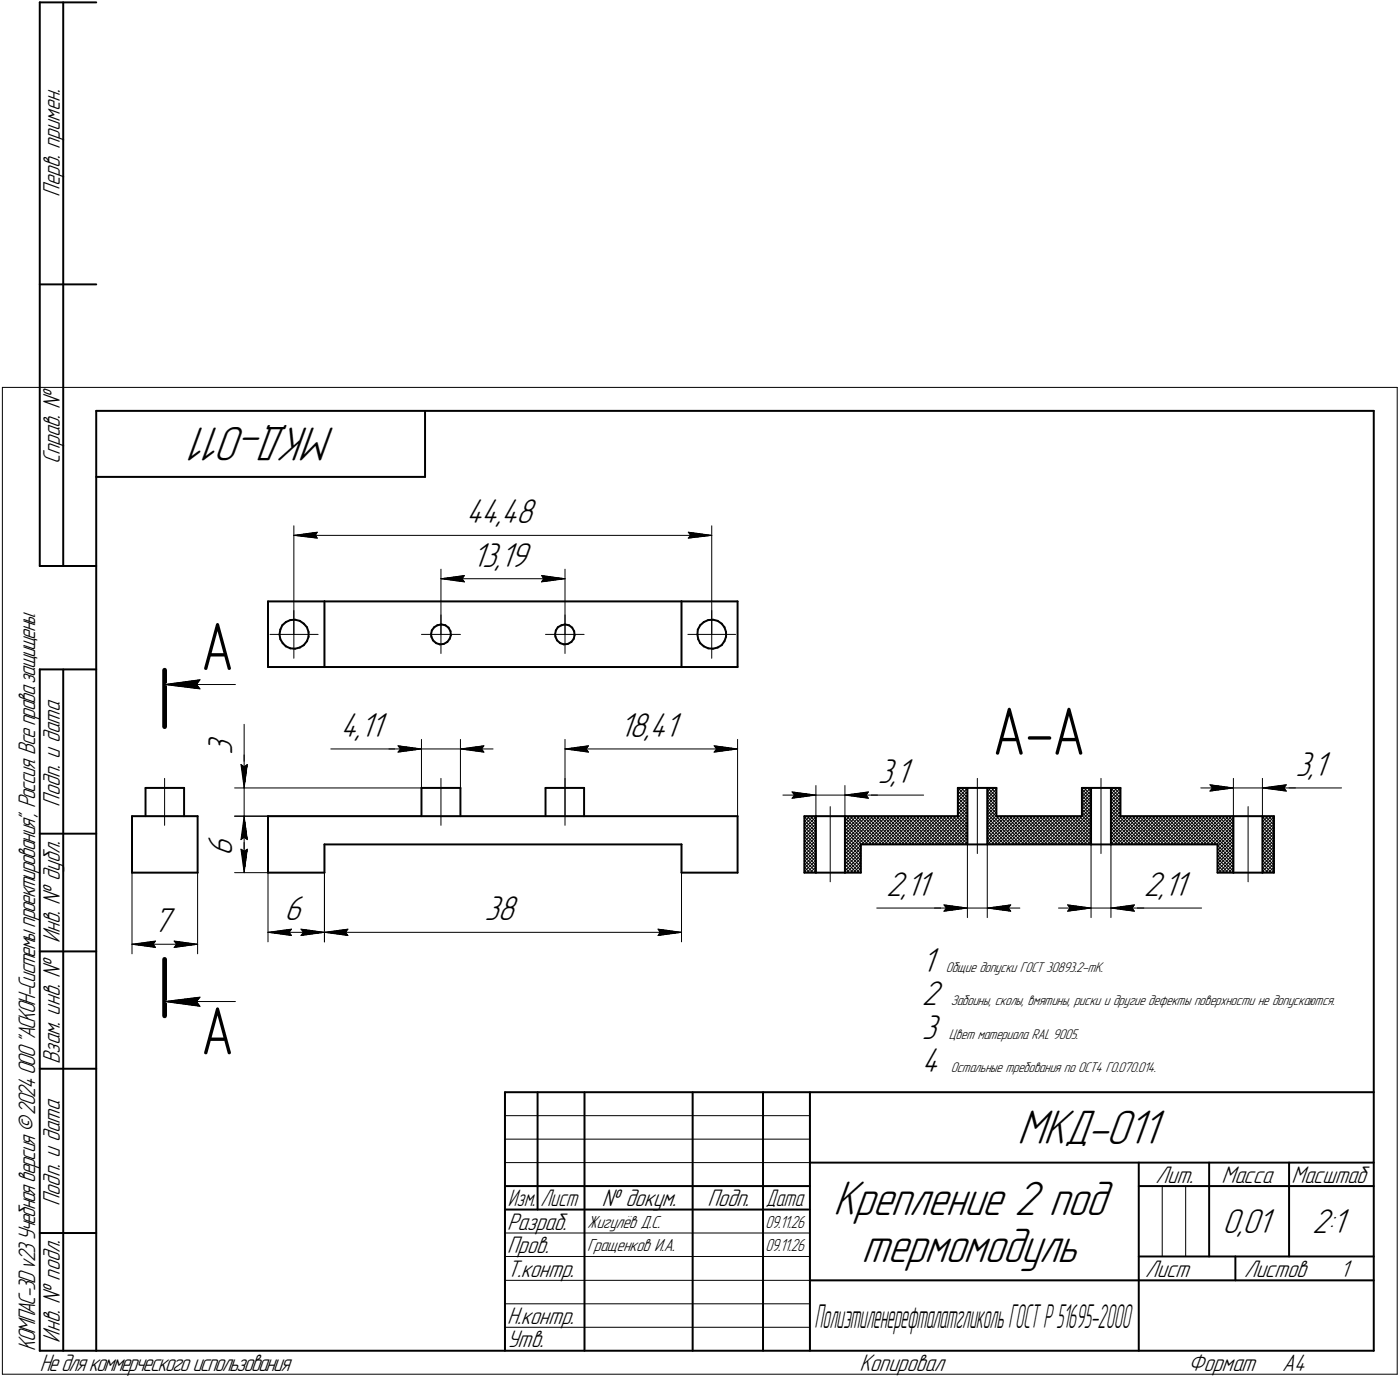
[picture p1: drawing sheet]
<svg xmlns="http://www.w3.org/2000/svg" width="298mm" height="293mm" viewBox="0 0 298 293" stroke-linecap="round" stroke-linejoin="round" font-family="sans-serif">
<defs><g id="words">
<g font-size="14.6">
<text x="42.8" y="142.6">А</text>
<text x="211.4" y="160.7">А-А</text>
<text x="42.8" y="224.4">А</text>
</g>
<g font-size="10.9">
<text x="71.4" y="91" transform="rotate(-180 71.4 91)">МКД-011</text>
<text x="216.6" y="243.5">МКД-011</text>
<text x="177.4" y="258.5">Крепление 2 под</text>
<text x="183.4" y="268.5">термомодуль</text>
</g>
<g font-size="7.8">
<text x="99.3" y="111.4">44,48</text>
<text x="100.6" y="120.7">13,19</text>
<text x="49.4" y="160.7" transform="rotate(-90 49.4 160.7)">3</text>
<text x="72.5" y="156.9">4,11</text>
<text x="131.9" y="156.9">18,41</text>
<text x="186.9" y="166.7">3,1</text>
<text x="275.9" y="165.2">3,1</text>
<text x="49.4" y="182.2" transform="rotate(-90 49.4 182.2)">6</text>
<text x="188.7" y="190.8">2,11</text>
<text x="243.6" y="190.8">2,11</text>
<text x="60.6" y="195.9">6</text>
<text x="103.2" y="195.9">38</text>
<text x="32.6" y="198.5">7</text>
<text x="196.3" y="206.8">1</text>
<text x="196.3" y="213.9">2</text>
<text x="196.3" y="221.1">3</text>
<text x="196.3" y="228.2">4</text>
<text x="260.3" y="262.5">0,01</text>
<text x="279.4" y="262.5">2:1</text>
</g>
<text font-size="7.4" x="173.4" y="282.7">ПолиэтиленерефталатгликольГОСТР51695-2000</text>
<g font-size="5.4">
<text x="12.8" y="41.9" transform="rotate(-90 12.8 41.9)">Перв. примен.</text>
<text x="12.8" y="98.8" transform="rotate(-90 12.8 98.8)">Справ. №</text>
<text x="12.8" y="171.7" transform="rotate(-90 12.8 171.7)">Подп. и дата</text>
<text x="12.8" y="200.8" transform="rotate(-90 12.8 200.8)">Инв. № дубл.</text>
<text x="12.8" y="226.6" transform="rotate(-90 12.8 226.6)">Взам. инв. №</text>
<text x="246.1" y="251.8">Лит.</text>
<text x="260.1" y="251.8">Масса</text>
<text x="275" y="251.8">Масштаб</text>
<text x="12.8" y="256.7" transform="rotate(-90 12.8 256.7)">Подп. и дата</text>
<text x="128.2" y="256.8">№ докум.</text>
<text x="150.6" y="256.8">Подп.</text>
<text x="108" y="261.8">Разраб.</text>
<text x="108" y="266.8">Пров.</text>
<text x="108" y="271.8">Т.контр.</text>
<text x="243.9" y="271.8">Лист</text>
<text x="264.9" y="271.8">Листов</text>
<text x="285.4" y="271.8">1</text>
<text x="108" y="281.8">Н.контр.</text>
<text x="7.5" y="287.5" transform="rotate(-90 7.5 287.5)">КОМПАС-3Dv23Учебнаяверсия©2024ООО&quot;АСКОН-Системыпроектирования&quot;, Россия. Всеправазащищены.</text>
<text x="12.8" y="285.8" transform="rotate(-90 12.8 285.8)">Инв. № подл.</text>
<text x="108" y="286.8">Утв.</text>
<text x="8.5" y="291.7">Недлякоммерческогоиспользования</text>
<text x="183" y="291.8">Копировал</text>
<text x="253" y="291.8">Формат</text>
<text x="273" y="291.8">A4</text>
</g>
<g font-size="5.3">
<text x="108.1" y="256.8">Изм.</text>
<text x="115.1" y="256.8">Лист</text>
<text x="163.1" y="256.8">Дата</text>
</g>
<g font-size="4">
<text x="125" y="261.4">Жигулёв Д.С.</text>
<text x="125" y="266.4">Гращенков И.А.</text>
</g>
<g font-size="3.9">
<text x="163" y="261.4">09.11.26</text>
<text x="163" y="266.4">09.11.26</text>
</g>
<g font-size="3.2">
<text x="201.4" y="206.8">Общие допуски ГОСТ 30893.2-тК.</text>
<text x="202.5" y="213.9">Забоины, сколы, вмятины, риски и другие дефекты поверхности не допускаются.</text>
<text x="202.1" y="221.1">Цвет материала RAL 9005.</text>
<text x="202.5" y="228.2">Остальные требования по ОСТ4 ГО.070.014.</text>
</g>
</g></defs>
<g fill="none" stroke="#000" stroke-width=".42">
<path d="M8.5 .5v120zM8.5 .5h12zM13.5 .5v120zM8.5 60.5h12zM20.5 87.5v200zM20.5 87.5h272zM90.5 87.5v14zM292.5 87.5v200zM20.5 101.5h70zM8.5 120.5h12zM57.1 128v14zM57.1 128h12z"/>
<path d="M59.5 135l.2 1.1zM59.7 136.1l.5 .8zM59.7 134l-.2 1zM60.1 133.1l.8-.7zM60.1 133.1l-.4 .9zM60.2 136.9l.7 .7zM60.9 137.6l.9 .4zM60.9 132.4l.9-.4zM61.8 138l1 .1zM61.8 132l1-.1zM62.8 138.1l1-.3zM62.8 131.9l1 .3z"/>
<path d="M63.8 137.8l.9-.5zM63.8 132.2l.9 .6zM64.7 132.8l.7 .7zM65.4 136.5l-.7 .8zM65.4 133.5l.3 1zM65.7 135.6l-.3 .9zM65.7 134.5v1.1zM69.1 128h76zM69.1 128v14zM91.8 135l.1 .6zM91.9 135.6l.3 .7zM91.9 134.2l-.1 .8z"/>
<path d="M92.2 136.3l.7 .6zM92.5 133.5l-.6 .7zM92.5 133.5l.6-.4zM92.9 136.9l.7 .3zM93.1 133.1l.9-.2zM93.6 137.2l.9-.1zM94 132.9l.8 .2zM94.5 137.1l.7-.4zM94.8 133.1l.7 .5zM95.5 133.6l.4 .8zM95.8 136l-.6 .7zM95.9 134.4l.1 .8z"/>
<path d="M96 135.2l-.2 .8zM118.2 135l.1 .6zM118.3 135.6l.3 .7zM118.4 134.2l-.2 .8zM118.6 136.3l.7 .6zM118.8 133.5l-.4 .7zM118.8 133.5l.7-.4zM119.3 136.9l.8 .3zM119.5 133.1l.8-.2zM120.1 137.2l.8-.1zM120.3 132.9l.9 .2zM120.9 137.1l.8-.4z"/>
<path d="M121.2 133.1l.6 .5zM121.8 133.6l.5 .8zM122.2 136l-.5 .7zM122.3 134.4v.8zM122.3 135.2l-.1 .8zM145.1 128h12zM145.1 128v14zM148.5 135l.2 1.1zM148.6 134l-.1 1zM148.7 136.1l.4 .8zM149.1 136.9l.8 .7zM149.1 133.1l.8-.7z"/>
<path d="M149.1 133.1l-.5 .9zM149.9 137.6l.9 .4zM149.9 132.4l.9-.4zM150.8 138l1 .1zM150.8 132l1-.1zM151.8 138.1l1-.3zM151.8 131.9l1 .3zM152.8 137.8l.9-.5zM152.8 132.2l.9 .6zM153.7 132.8l.6 .7zM154.3 136.5l-.6 .8zM154.3 133.5l.3 1z"/>
<path d="M154.6 135.6l-.3 .9zM154.6 134.5v1.1zM157.1 128v14zM8.5 142.5v145zM8.5 142.5h12zM13.5 142.5v145zM57.1 142h12zM69.1 142h76zM145.1 142h12zM8.5 177.5h12zM28.1 173.7h14zM28.1 173.7v12.1z"/>
<path d="M31 167.7v6zM31 167.7h8.2zM39.2 167.7v6zM42.1 173.7v12.1zM57.1 173.7v12.1zM57.1 173.7h100zM69.1 179.7h76zM69.1 179.7v6.1zM89.7 167.7h8.3zM89.7 167.7v6zM98 167.7v6zM116.2 167.7v6z"/>
<path d="M116.2 167.7h8.2zM124.4 167.7v6zM145.1 179.7v6.1zM157.1 173.7v12.1zM171.3 173.7v12.1zM171.3 173.7h2.4zM173.7 173.7v12.1zM173.7 173.7h6.2zM179.9 173.7v12.1zM179.9 173.7h24.1zM183.3 179.7v6.1zM183.3 179.7h22.7z"/>
<path d="M204 167.7v6zM204 167.7h2zM206 167.7v12zM206 167.7h4.2zM206 179.7h4.2zM210.2 167.7v12zM210.2 167.7h2zM210.2 179.7h22.1zM212.2 167.7v6zM212.2 173.7h18.2zM230.4 167.7v6zM230.4 167.7h1.9z"/>
<path d="M232.3 167.7v12zM232.3 167.7h4.3zM232.3 179.7h4.3zM236.6 179.7h22.6zM236.6 167.7v12zM236.6 167.7h2zM238.6 173.7h24zM238.6 167.7v6zM259.2 179.7v6.1zM262.6 173.7v12.1zM262.6 173.7h6.2zM268.8 173.7v12.1z"/>
<path d="M268.8 173.7h2.5zM271.3 173.7v12.1zM28.1 185.8h14zM57.1 185.8h12zM145.1 185.8h12zM171.3 185.8h2.4zM173.7 185.8h6.2zM179.9 185.8h3.4zM259.2 185.8h3.4zM262.6 185.8h6.2zM268.8 185.8h2.5zM8.5 202.5h12z"/>
<path d="M8.5 227.5h12zM107.5 232.5h185zM107.5 232.5v55zM114.5 232.5v25zM124.5 232.5v55zM147.5 232.5v55zM162.5 232.5v55zM172.5 232.5v55zM107.5 252.5h65zM107.5 257.5h65zM172.5 247.5h120zM242.5 247.5v40z"/>
<path d="M242.5 252.5h15zM257.5 247.5v20zM257.5 252.5h35zM274.5 247.5v20zM8.5 262.5h12zM172.5 272.5h70zM242.5 272.5h50zM242.5 267.5h50zM263.1 267.5v5zM8.5 287.5h12zM20.5 287.5h272z"/>
</g>
<g fill="none" stroke="#000" stroke-width=".21">
<path d="M.5 82.5v210zM.5 82.5h297zM297.5 82.5v210zM62.6 111.9v23.1zM62.6 114l5-.7zM62.6 114l5 .6zM62.6 114h89zM67.1 114l.5 .6zM67.6 113.3l-.5 .7zM146.6 114.6l5-.6zM146.6 113.3l.5 .7zM146.6 113.3l5 .7z"/>
<path d="M147.1 114l-.5 .6zM151.6 111.9v23.1zM57.5 135h5.1zM62.6 135h5.1zM62.6 135v5.1zM62.6 130v5zM89.7 135h4.2zM93.9 135h4.1zM93.9 135v4.1zM93.9 130.9v4.1zM93.9 121.2v13.8zM93.9 123.2l5-.7z"/>
<path d="M93.9 123.2l5 .7zM93.9 123.2h26.4zM98.4 123.2l.5 .7zM98.9 122.5l-.5 .7zM115.3 123.9l5-.7zM115.3 122.5l.4 .7zM115.3 122.5l5 .7zM115.7 123.2l-.4 .7zM116.2 135h4.1zM120.3 135h4.1zM120.3 135v4.1zM120.3 130.9v4.1z"/>
<path d="M120.3 121.2v13.8zM146.5 135h5.1zM151.6 135h5zM151.6 135v5.1zM151.6 130v5zM35.1 145.7l7.5-1zM35.1 145.7l7.5 .9zM35.1 145.7h15zM41.8 145.7l.8 .9zM42.6 144.7l-.8 1zM52 154.2v8.5zM70.4 159.4h14.4z"/>
<path d="M82.8 159.4h6.9zM84.8 159.4h4.9zM84.8 158.7l4.9 .7zM84.8 158.7l.5 .7zM85.3 159.4l-.5 .7zM89.7 157.4v10.3zM89.7 159.4h8.3zM98 157.4v10.3zM98 159.4l5 .7zM98 159.4l5-.7zM98 159.4h7zM102.5 159.4l.5 .7z"/>
<path d="M103 158.7l-.5 .7zM120.3 157.4v16.3zM120.3 159.4l5-.7zM120.3 159.4l5 .7zM120.3 159.4h36.8zM124.8 159.4l.5 .7zM125.3 158.7l-.5 .7zM152.1 158.7l.5 .7zM152.1 158.7l5 .7zM152.6 159.4l-.5 .7zM157.1 157.4v16.3zM35.1 165.7v10z"/>
<path d="M50 173.7h7.1zM50 173.7h39.7zM50 167.7h39.7zM51.3 178.7l.7-.5zM51.3 162.7l.7 .5zM51.3 162.7l.7 5zM52 162.7v5zM52 173.7l.7 5zM52 178.2l.7 .5zM52 173.7l-.7 5zM52 173.7v12.1zM52 173.7v7.1z"/>
<path d="M52 163.2l.7-.5zM52 160.7v7zM52 167.7v6zM52.7 162.7l-.7 5zM69.1 179.7v20.8zM84.8 160.1l4.9-.7zM93.9 165.7v10zM120.3 165.7v10zM145.1 179.7v20.8zM152.1 160.1l5-.7zM166.7 169.2h7zM168.7 168.6l5 .6z"/>
<path d="M168.7 168.6l.5 .6zM168.7 169.9l5-.7zM169.2 169.2l-.5 .7zM171.3 179.9l2.4-2.4zM171.3 179.2l2.4-2.4zM171.3 178.5l2.4-2.5zM171.3 177l2.4-2.3zM171.3 175.6l1.9-1.9zM171.3 174.9l1.2-1.2zM171.3 174.2l.5-.5zM171.3 173.9l2.4 2.5zM171.3 174.7l2.4 2.3z"/>
<path d="M171.3 175.3l2.4 2.5zM171.3 176l2.4 2.5zM171.3 176.8l2.4 2.4zM171.3 177.5l2.4 2.4zM171.3 178.1l2.4 2.5zM171.3 178.9l2.4 2.4zM171.3 179.6l2.4 2.4zM171.8 173.7l1.9 1.9zM172.5 173.7l1.2 1.2zM173.2 173.7l.5 .5zM173.7 175.3l-2.4 2.5zM173.7 173.9l-2.4 2.5z"/>
<path d="M173.7 167.2v6.5zM173.7 169.2h6.2zM176.8 171.7v16zM179.9 179.7l6-6zM179.9 179.1l5.4-5.4zM179.9 178.3l4.6-4.6zM179.9 177.6l3.9-3.9zM179.9 177l3.2-3.3zM179.9 176.2l2.5-2.5zM179.9 175.5l1.8-1.8zM179.9 174.1l.4-.4zM179.9 174.1l5.7 5.6z"/>
<path d="M179.9 174.8l4.9 4.9zM179.9 175.5l4.2 4.2zM179.9 176.2l3.6 3.5zM179.9 176.9l3.4 3.4zM179.9 177.6l3.4 3.4zM179.9 178.3l3.4 3.4zM179.9 179l3.4 3.4zM179.9 179.7l3.4 3.4zM179.9 169.2h5zM179.9 167.2v6.5zM179.9 169.2l5 .7zM179.9 169.2l5-.6z"/>
<path d="M179.9 169.2h7zM180.3 173.7l6 6zM180.9 173.7l-1 1.1zM180.9 173.7l6 6zM181.7 173.7l6 6zM182.4 173.7l6 6zM183.1 173.7l6 6zM183.5 179.7l6-6zM183.8 173.7l6 6zM184.1 179.7l6.1-6zM184.4 169.2l.5 .7zM184.5 173.7l6 6z"/>
<path d="M184.9 169.2h11.8zM184.9 168.6l-.5 .6zM185.3 173.7l5.9 6zM185.6 179.7l6-6zM185.9 173.7l6 6zM186.3 179.7l6-6zM186.6 173.7l6 6zM187.4 173.7l5.9 6zM187.7 179.7l6-6zM188 173.7l6.1 6zM188.4 179.7l6-6zM188.7 173.7l6 6z"/>
<path d="M189.5 173.7l6 6zM189.8 179.7l6-6zM190.2 173.7l6 6zM190.5 179.7l6-6zM190.8 173.7l-5.9 6zM190.8 173.7l6 6zM191.3 179.7l6-6zM191.6 173.7l6 6zM191.9 179.7l6.1-6zM192.3 173.7l6 6zM192.6 179.7l6-6zM193 173.7l-6 6z"/>
<path d="M193 173.7l6 6zM193.4 179.7l6-6zM193.7 173.7l6 6zM194.1 179.7l6-6zM194.4 173.7l6 6zM194.7 179.7l6-6zM195.1 173.7l-6 6zM195.1 173.7l6 6zM195.5 179.7l6-6zM195.8 173.7l6 6zM196.2 179.7l6-6zM196.5 173.7l6 6z"/>
<path d="M196.8 179.7l6.1-6zM197.3 173.7l5.9 6zM197.6 179.7l6-6zM198 173.7l6 6zM198.3 179.7l7.7-7.7zM198.6 173.7l6 6zM199.4 173.7l5.9 6zM199.7 179.7l6.3-6.2zM200.1 173.7l5.9 6zM200.4 179.7l5.6-5.5zM200.7 173.7l5.3 5.2zM201.2 179.7l4.8-4.8z"/>
<path d="M201.5 173.7l4.5 4.5zM201.8 179.7l4.2-4.1zM202.2 173.7l3.8 3.8zM202.5 179.7l3.5-3.4zM202.9 173.7l3.1 3.1zM203.3 179.7l2.7-2.7zM203.6 173.7l2.4 2.4zM204 179.7l2-2zM204 173.3l2-1.9zM204 172.6l2-2zM204 172l2-2.1zM204 171.2l2-2z"/>
<path d="M204 170.5l2-2zM204 169.8l2-2zM204 169.1l1.3-1.4zM204 168.4l.6-.7zM204 167.7l2 2.1zM204 168.4l2 2zM204 169.2l2 1.9zM204 169.8l2 2.1zM204 170.6l2 2zM204 171.3l2 2zM204 172l2 2zM204 172.7l2 2z"/>
<path d="M204 173.4l2 2zM204.6 179.7l1.4-1.3zM204.6 167.7l1.4 1.3zM205.4 167.7l.6 .6zM206 179.2l-.6 .5zM206 172.7l-6.9 7zM206 179.7v15.6zM208.1 165.7v16zM210.2 179.2l5.4-5.5zM210.2 177.7l4-4zM210.2 177l3.3-3.3zM210.2 176.3l2.6-2.6z"/>
<path d="M210.2 174.2l2-2zM210.2 172l2-1.9zM210.2 169.9l2-1.9zM210.2 169.2l1.6-1.5zM210.2 167.8l.1-.1zM210.2 168.3l2 2zM210.2 169l2 2zM210.2 169.7l2 2zM210.2 170.4l2 2zM210.2 171.1l2 2zM210.2 171.9l7.9 7.8zM210.2 172.6l7.1 7.1z"/>
<path d="M210.2 173.2l6.5 6.5zM210.2 174l5.8 5.7zM210.2 174.7l5 5zM210.2 175.3l4.3 4.4zM210.2 176.1l3.7 3.6zM210.2 176.8l2.9 2.9zM210.2 177.5l2.2 2.2zM210.2 178.2l1.6 1.5zM210.2 178.9l.8 .8zM210.2 179.6l.1 .1zM210.2 179.7v15.6zM210.3 179.7l6-6z"/>
<path d="M210.3 167.7l1.9 1.9zM211 167.7l-.8 .9zM211.1 167.7l1.1 1.2zM211.8 167.7l.4 .4zM212.2 173.6l-2 2zM212.2 172.9l-2 2zM212.2 171.4l-2 2.1zM212.2 170.8l-2 2zM212.2 169.3l-2 2.1zM212.2 168.7l-2 2zM212.4 179.7l6-6zM212.8 173.7l6 6z"/>
<path d="M213.5 173.7l6 6zM213.9 179.7l6-6zM214.2 173.7l6 6zM214.5 179.7l6.1-6zM214.9 173.7l-4.7 4.8zM214.9 173.7l6 6zM215.3 179.7l6-6zM215.6 173.7l6.1 6zM216 179.7l6-6zM216.3 173.7l6 6zM216.7 179.7l6-6zM217 173.7l-5.9 6z"/>
<path d="M217 173.7l6 6zM217.4 179.7l6-6zM217.8 173.7l-6 6zM217.8 173.7l6 6zM218.4 173.7l6.1 6zM218.8 179.7l6-6zM219.1 173.7l-5.9 6zM219.1 173.7l6 6zM219.9 173.7l6 6zM220.2 179.7l6-6zM220.6 173.7l6 6zM220.9 179.7l6-6z"/>
<path d="M221.3 173.7l5.9 6zM221.7 179.7l6-6zM222 173.7l6 6zM222.3 179.7l6-6zM222.7 173.7l6 6zM223.4 173.7l6 6zM223.8 179.7l6-6zM224.1 173.7l-6 6zM224.1 173.7l6 6zM224.8 173.7l6 6zM225.6 173.7l-6.1 6zM225.6 173.7l5.9 6z"/>
<path d="M226.2 173.7l6 6zM226.6 179.7l5.7-5.7zM226.9 173.7l5.4 5.5zM227.7 173.7l4.6 4.8zM228.3 173.7l4 4zM228.7 179.7l3.6-3.6zM229 173.7l-5.9 6zM229 173.7l3.3 3.3zM229.8 173.7l2.5 2.6zM230.4 172.4l1.9-2zM230.4 170.3l1.9-2zM230.4 169.6l1.8-1.9z"/>
<path d="M230.4 168.1l.4-.4zM230.4 168l1.9 1.9zM230.4 168.7l1.9 2zM230.4 169.3l1.9 2.1zM230.4 170.1l1.9 1.9zM230.4 170.8l1.9 2zM230.4 171.4l1.9 2.1zM230.4 172.2l1.9 2zM230.4 172.9l1.9 2zM230.4 173.6l1.9 2zM230.8 167.7l1.5 1.5zM231.5 167.7l-1.1 1.2z"/>
<path d="M231.6 167.7l.7 .9zM232.2 167.7l.1 .1zM232.3 179.6l-.1 .1zM232.3 178.9l-.7 .8zM232.3 178.2l-1.5 1.5zM232.3 177.5l-2.2 2.2zM232.3 176.8l-2.9 2.9zM232.3 175.3l-4.3 4.4zM232.3 174.7l-5 5zM232.3 173.2l-6.4 6.5zM232.3 172.6l-7.1 7.1zM232.3 171.9l-7.8 7.8z"/>
<path d="M232.3 171.1l-1.9 2zM232.3 169.7l-1.9 2zM232.3 169l-1.9 2zM232.3 179.7v15.6zM234.4 165.7v16zM236.6 179.7l5.9-6zM236.6 178.9l5.2-5.2zM236.6 178.2l4.4-4.5zM236.6 177.5l3.8-3.8zM236.6 176.8l3.1-3.1zM236.6 176.1l2.3-2.4zM236.6 175.4l2-2z"/>
<path d="M236.6 174.7l2-2zM236.6 174l2-2zM236.6 173.3l2-2zM236.6 172.6l2-2zM236.6 171.9l2-2.1zM236.6 171.1l2-1.9zM236.6 170.4l2-2zM236.6 169.8l2-2.1zM236.6 169l1.3-1.3zM236.6 168.3l.6-.6zM236.6 167.8l2 2zM236.6 168.5l2 2z"/>
<path d="M236.6 169.2l2 2zM236.6 169.9l2 2.1zM236.6 170.6l2 2zM236.6 171.4l2 1.9zM236.6 172l7.7 7.7zM236.6 172.7l6.9 7zM236.6 173.5l6.2 6.2zM236.6 174.2l5.5 5.5zM236.6 174.9l4.8 4.8zM236.6 175.6l4.1 4.1zM236.6 176.3l3.4 3.4zM236.6 177l2.7 2.7z"/>
<path d="M236.6 177.7l2 2zM236.6 178.4l1.3 1.3zM236.6 179.2l.6 .5zM236.6 179.7v15.6zM237.2 167.7l1.4 1.4zM237.9 179.7l6-6zM237.9 167.7l.7 .7zM238.9 173.7l6 6zM239.7 173.7l6 6zM240 179.7l6-6zM240.4 173.7l6 6zM240.7 179.7l6-6z"/>
<path d="M241 173.7l6.1 6zM241.5 179.7l6-6zM241.8 173.7l6 6zM242.1 179.7l6.1-6zM242.5 173.7l6 6zM242.8 179.7l6-6zM243.2 173.7l-6 6zM243.2 173.7l6 6zM243.6 179.7l6-6zM243.9 173.7l6 6zM244.3 179.7l6-6zM244.6 173.7l-6 6z"/>
<path d="M244.6 173.7l6 6zM245.3 173.7l-5.9 6zM245.3 173.7l6 6zM245.7 179.7l6-6zM246 173.7l6.1 6zM246.4 179.7l6-6zM246.7 173.7l6 6zM247.1 179.7l6-6zM247.5 173.7l5.9 6zM247.8 179.7l6-6zM248.2 173.7l6 6zM248.5 179.7l6-6z"/>
<path d="M248.8 173.7l6 6zM249.6 173.7l5.9 6zM249.9 179.7l6-6zM250.3 173.7l6 6zM250.6 179.7l6-6zM251 173.7l-6.1 6zM251 173.7l6 6zM251.7 173.7l5.9 6zM252.1 179.7l6-6zM252.4 173.7l6 6zM252.7 179.7l6-6zM253.1 173.7l6 6z"/>
<path d="M253.8 173.7l8.8 8.8zM254.2 179.7l6-6zM254.5 173.7l8.1 8.2zM254.8 179.7l6.1-6zM255.2 173.7l-5.9 6zM255.2 173.7l7.4 7.5zM255.6 179.7l6-6zM255.7 167.7h6.9zM255.9 173.7l6.7 6.7zM256.3 179.7l6-6zM256.6 173.7l6 6zM257 179.7l5.6-5.6z"/>
<path d="M257.3 173.7l-5.9 6zM257.3 173.7l5.3 5.4zM257.6 167l5 .7zM257.6 167l.5 .7zM257.6 168.4l5-.7zM258.1 173.7l4.5 4.6zM258.1 167.7l-.5 .7zM258.4 179.7l4.2-4.2zM258.7 173.7l3.9 3.9zM259.1 179.7l3.5-3.5zM259.2 179.9l3.4 3.4zM259.4 173.7l-5.9 6z"/>
<path d="M259.4 173.7l3.2 3.3zM260.2 173.7l2.4 2.5zM260.9 173.7l1.7 1.8zM261.6 173.7l1 1.1zM262.3 173.7l.3 .4zM262.6 174.8l-4.9 4.9zM262.6 165.7v8zM262.6 167.7h6.2zM265.8 171.7v16zM268.8 179.9l2.5-2.4zM268.8 179.2l2.5-2.4zM268.8 178.5l2.5-2.5z"/>
<path d="M268.8 177.8l2.5-2.5zM268.8 177l2.5-2.3zM268.8 176.4l2.5-2.5zM268.8 175.6l2-1.9zM268.8 174.9l1.3-1.2zM268.8 174.2l.5-.5zM268.8 173.9l2.5 2.5zM268.8 174.7l2.5 2.3zM268.8 175.3l2.5 2.5zM268.8 176l2.5 2.5zM268.8 176.8l2.5 2.4zM268.8 177.5l2.5 2.4z"/>
<path d="M268.8 178.1l2.5 2.5zM268.8 178.9l2.5 2.4zM268.8 179.6l2.5 2.4zM268.8 167.7h5.1zM268.8 165.7v8zM268.8 167.7l5.1 .7zM268.8 167.7l5.1-.7zM268.8 167.7h7zM269.3 173.7l2 1.9zM270.1 173.7l1.2 1.2zM270.8 173.7l.5 .5zM273.4 167.7l.5 .7z"/>
<path d="M273.9 167.7h11.8zM273.9 167l-.5 .7zM28.1 185.8v17.2zM42.1 185.8v17.2zM50 185.8h7.1zM51.3 180.8l.7 5zM51.3 180.8l.7 .4zM52 181.2l.7-.4zM52.7 180.8l-.7 5zM57.1 185.8v14.7zM57.1 198.5l5-.7zM57.1 198.5l5 .6z"/>
<path d="M57.1 198.5h12zM61.6 198.5l.5 .6zM62.1 197.8l-.5 .7zM64.1 199.1l5-.6zM64.1 197.8l.5 .7zM64.1 197.8l5 .7zM64.6 198.5l-.5 .6zM69.1 185.8v14.7zM69.1 198.5l5-.7zM69.1 198.5l5 .6zM69.1 198.5h76zM73.6 198.5l.5 .6z"/>
<path d="M74.1 197.8l-.5 .7zM140.1 199.1l5-.6zM140.1 197.8l.4 .7zM140.1 197.8l5 .7zM140.5 198.5l-.4 .6zM171.3 185.5l2.4-2.4zM171.3 184.8l2.4-2.4zM171.3 183.4l2.4-2.4zM171.3 182l2.4-2.4zM171.3 181.3l2.4-2.4zM171.3 180.6l2.4-2.5zM171.3 180.3l2.4 2.4z"/>
<path d="M171.3 181l2.4 2.4zM171.3 181.7l2.4 2.4zM171.3 182.4l2.4 2.4zM171.3 183.1l2.4 2.4zM171.3 183.8l1.8 2zM171.3 184.6l1.2 1.2zM171.3 185.3l.5 .5zM171.8 185.8l1.9-2zM172.5 185.8l1.2-1.2zM173.2 185.8l.5-.5zM173.7 181.7l-2.4 2.4zM173.7 180.3l-2.4 2.4z"/>
<path d="M179.9 185.4l3.4-3.4zM179.9 184.7l3.4-3.3zM179.9 184l3.4-3.4zM179.9 183.3l3.4-3.4zM179.9 182.5l8.8-8.8zM179.9 181.9l8.1-8.2zM179.9 181.2l7.5-7.5zM179.9 180.4l6.7-6.7zM179.9 180.4l3.4 3.4zM179.9 181.1l3.4 3.4zM179.9 181.9l3.4 3.4zM179.9 182.5l3.1 3.3z"/>
<path d="M179.9 183.2l2.5 2.6zM179.9 184l1.8 1.8zM179.9 184.7l1 1.1zM179.9 185.3l.4 .5zM180.3 185.8l3-3.1zM181.7 185.8l1.6-1.7zM183.1 185.8l.2-.2zM183.3 184.8l-.9 1zM183.3 183.5l-2.3 2.3zM186.7 193.3h14.3zM199 193.3h7zM201 193.3h5z"/>
<path d="M201 192.6l5 .7zM201 192.6l.5 .7zM201 194l5-.7zM201.5 193.3l-.5 .7zM206 193.3h4.2zM210.2 193.3l5 .7zM210.2 193.3l5-.7zM210.2 193.3h7zM214.7 193.3l.5 .7zM215.2 192.6l-.5 .7zM225.4 193.3h6.9zM227.3 192.6l5 .7z"/>
<path d="M227.3 192.6l.5 .7zM227.3 194l5-.7zM227.8 193.3l-.5 .7zM232.3 193.3h4.3zM236.6 193.3h5zM236.6 193.3l5 .7zM236.6 193.3l5-.7zM236.6 193.3h7zM241 193.3l.6 .7zM241.6 193.3h14.3zM241.6 192.6l-.6 .7zM259.2 185.3l3.4-3.4z"/>
<path d="M259.2 184.5l3.4-3.4zM259.2 183.8l3.4-3.4zM259.2 183.1l3.4-3.4zM259.2 182.4l3.4-3.4zM259.2 181.7l3.4-3.4zM259.2 181l3.4-3.4zM259.2 180.3l3.4-3.4zM259.2 180.6l3.4 3.4zM259.2 181.4l3.4 3.3zM259.2 182l3.4 3.4zM259.2 182.7l3.1 3.1zM259.2 183.5l2.3 2.3z"/>
<path d="M259.2 184.1l1.7 1.7zM259.2 184.8l1 1zM259.2 185.6l.2 .2zM260.9 185.8l1.7-1.8zM262.6 185.3l-.3 .5zM262.6 184.7l-1 1.1zM262.6 183.2l-2.4 2.6zM262.6 182.5l-3.1 3.3zM268.8 185.5l2.5-2.4zM268.8 184.8l2.5-2.4zM268.8 184.1l2.5-2.4zM268.8 183.4l2.5-2.4z"/>
<path d="M268.8 182.7l2.5-2.4zM268.8 182l2.5-2.4zM268.8 181.3l2.5-2.4zM268.8 180.6l2.5-2.5zM268.8 180.3l2.5 2.4zM268.8 181l2.5 2.4zM268.8 181.7l2.5 2.4zM268.8 182.4l2.5 2.4zM268.8 183.1l2.5 2.4zM268.8 183.8l2 2zM268.8 184.6l1.3 1.2zM268.8 185.3l.5 .5z"/>
<path d="M270.1 185.8l1.2-1.2zM270.8 185.8l.5-.5zM271.3 183.8l-1.9 2zM28.1 201l5-.7zM28.1 201l5 .7zM28.1 201h14zM32.6 201l.5 .7zM33.1 200.3l-.5 .7zM35.1 213.2l7.5-.9zM35.1 213.2l7.5 1zM35.1 213.2h15zM37.1 201.7l5-.7z"/>
<path d="M37.1 200.3l.5 .7zM37.1 200.3l5 .7zM37.6 201l-.5 .7zM41.8 213.2l.8 1zM42.6 212.3l-.8 .9zM107.5 237.5h65zM107.5 242.5h65zM107.5 247.5h65zM247.5 252.5v15zM252.5 252.5v15zM107.5 262.5h65zM107.5 267.5h65z"/>
<path d="M107.5 272.5h65zM107.5 277.5h65zM.5 292.5h297zM107.5 282.5h65z"/>
</g>
<path d="M35.1 142.7v12zM35.1 204.2v12z" fill="none" stroke="#000" stroke-width="1"/>
<g fill="#fff" stroke="#fff" stroke-width=".21">
<path d="M42.8 131.4h7.1zM42.8 131.5h7.1zM42.8 131.6h7.1zM42.8 131.7h7.1zM42.8 131.7h7.1zM42.8 131.8h7.1zM42.8 131.9h7.1zM42.8 132h7.1zM42.8 132.1h7.1zM42.8 132.2h7.1zM42.8 132.2h7.1zM42.8 132.3h7.1zM42.8 132.4h7.1zM42.8 132.5h7.1zM42.8 132.6h7.1zM42.8 132.7h7.1zM42.8 132.8h7.1zM42.8 132.8h7.1zM42.8 132.9h7.1zM42.8 133h7.1zM42.8 133.1h7.1zM42.8 133.2h7.1zM42.8 133.3h7.1zM42.8 133.3h7.1zM42.8 133.4h7.1zM42.8 133.5h7.1zM42.8 133.6h7.1zM42.8 133.7h7.1zM42.8 133.8h7.1zM42.8 133.9h7.1zM42.8 133.9h7.1zM42.8 134h7.1zM42.8 134.1h7.1zM42.8 134.2h7.1zM42.8 134.3h7.1zM42.8 134.4h7.1zM42.8 134.5h7.1zM42.8 134.5h7.1zM42.8 134.6h7.1zM42.8 134.7h7.1zM42.8 134.8h7.1zM42.8 134.9h7.1zM42.8 135h7.1zM42.8 135h7.1zM42.8 135.1h7.1zM42.8 135.2h7.1zM42.8 135.3h7.1zM42.8 135.4h7.1zM42.8 135.5h7.1zM42.8 135.6h7.1zM42.8 135.6h7.1zM42.8 135.7h7.1zM42.8 135.8h7.1zM42.8 135.9h7.1zM42.8 136h7.1zM42.8 136.1h7.1zM42.8 136.1h7.1zM42.8 136.2h7.1zM42.8 136.3h7.1zM42.8 136.4h7.1zM42.8 136.5h7.1zM42.8 136.6h7.1zM42.8 136.7h7.1zM42.8 136.7h7.1zM42.8 136.8h7.1zM42.8 136.9h7.1zM42.8 137h7.1zM42.8 137.1h7.1zM42.8 137.2h7.1zM42.8 137.2h7.1zM42.8 137.3h7.1zM42.8 137.4h7.1zM42.8 137.5h7.1zM42.8 137.6h7.1zM42.8 137.7h7.1zM42.8 137.8h7.1zM42.8 137.8h7.1zM42.8 137.9h7.1zM42.8 138h7.1zM42.8 138.1h7.1zM42.8 138.2h7.1zM42.8 138.3h7.1zM42.8 138.3h7.1zM42.8 138.4h7.1zM42.8 138.5h7.1zM42.8 138.6h7.1zM42.8 138.7h7.1zM42.8 138.8h7.1zM42.8 138.9h7.1zM42.8 138.9h7.1zM42.8 139h7.1zM42.8 139.1h7.1zM42.8 139.2h7.1zM42.8 139.3h7.1zM42.8 139.4h7.1zM42.8 139.4h7.1zM42.8 139.5h7.1zM42.8 139.6h7.1zM42.8 139.7h7.1zM42.8 139.8h7.1zM42.8 139.9h7.1zM42.8 140h7.1zM42.8 140h7.1zM42.8 140.1h7.1zM42.8 140.2h7.1zM42.8 140.3h7.1zM42.8 140.4h7.1zM42.8 140.5h7.1zM42.8 140.5h7.1zM42.8 140.6h7.1zM42.8 140.7h7.1zM42.8 140.8h7.1zM42.8 140.9h7.1zM42.8 141h7.1zM42.8 141.1h7.1zM42.8 141.1h7.1zM42.8 141.2h7.1zM42.8 141.3h7.1zM42.8 141.4h7.1zM42.8 141.5h7.1zM42.8 141.6h7.1zM42.8 141.6h7.1zM42.8 141.7h7.1zM42.8 141.8h7.1zM42.8 141.9h7.1zM42.8 142h7.1zM42.8 142.1h7.1zM42.8 142.2h7.1zM42.8 142.2h7.1zM42.8 142.3h7.1zM42.8 142.4h7.1zM42.8 142.5h7.1zM42.8 142.6h7.1zM42.8 142.7h7.1zM42.8 142.7h7.1zM42.8 142.8h7.1zM42.8 142.9h7.1zM42.8 143h7.1zM42.8 143.1h7.1zM42.8 143.2h7.1zM42.8 143.3h7.1zM42.8 143.3h7.1zM42.8 143.4h7.1zM42.8 143.5h7.1zM42.8 143.6h7.1zM42.8 143.7h7.1zM42.8 143.8h7.1zM42.8 143.8h7.1zM42.8 143.9h7.1zM42.8 144h7.1zM42.8 144.1h7.1zM42.8 144.2h7.1zM42.8 144.3h7.1zM42.8 144.4h7.1zM42.8 144.4h7.1zM42.8 144.5h7.1zM42.8 144.6h7.1zM42.8 144.7h7.1zM42.8 144.8h7.1zM42.8 144.9h7.1zM42.8 144.9h7.1zM42.8 145h7.1zM42.8 145.1h7.1zM42.8 145.2h7.1zM42.8 145.3h7.1zM42.8 145.4h7.1zM42.8 145.5h7.1zM42.8 145.5h7.1zM42.8 145.6h7.1z"/>
<path d="M42.8 213.2h7.1zM42.8 213.3h7.1zM42.8 213.4h7.1zM42.8 213.4h7.1zM42.8 213.5h7.1zM42.8 213.6h7.1zM42.8 213.7h7.1zM42.8 213.8h7.1zM42.8 213.9h7.1zM42.8 214h7.1zM42.8 214h7.1zM42.8 214.1h7.1zM42.8 214.2h7.1zM42.8 214.3h7.1zM42.8 214.4h7.1zM42.8 214.5h7.1zM42.8 214.5h7.1zM42.8 214.6h7.1zM42.8 214.7h7.1zM42.8 214.8h7.1zM42.8 214.9h7.1zM42.8 215h7.1zM42.8 215.1h7.1zM42.8 215.1h7.1zM42.8 215.2h7.1zM42.8 215.3h7.1zM42.8 215.4h7.1zM42.8 215.5h7.1zM42.8 215.6h7.1zM42.8 215.6h7.1zM42.8 215.7h7.1zM42.8 215.8h7.1zM42.8 215.9h7.1zM42.8 216h7.1zM42.8 216.1h7.1zM42.8 216.2h7.1zM42.8 216.2h7.1zM42.8 216.3h7.1zM42.8 216.4h7.1zM42.8 216.5h7.1zM42.8 216.6h7.1zM42.8 216.7h7.1zM42.8 216.7h7.1zM42.8 216.8h7.1zM42.8 216.9h7.1zM42.8 217h7.1zM42.8 217.1h7.1zM42.8 217.2h7.1zM42.8 217.3h7.1zM42.8 217.3h7.1zM42.8 217.4h7.1zM42.8 217.5h7.1zM42.8 217.6h7.1zM42.8 217.7h7.1zM42.8 217.8h7.1zM42.8 217.8h7.1zM42.8 217.9h7.1zM42.8 218h7.1zM42.8 218.1h7.1zM42.8 218.2h7.1zM42.8 218.3h7.1zM42.8 218.4h7.1zM42.8 218.4h7.1zM42.8 218.5h7.1zM42.8 218.6h7.1zM42.8 218.7h7.1zM42.8 218.8h7.1zM42.8 218.9h7.1zM42.8 218.9h7.1zM42.8 219h7.1zM42.8 219.1h7.1zM42.8 219.2h7.1zM42.8 219.3h7.1zM42.8 219.4h7.1zM42.8 219.5h7.1zM42.8 219.5h7.1zM42.8 219.6h7.1zM42.8 219.7h7.1zM42.8 219.8h7.1zM42.8 219.9h7.1zM42.8 220h7.1zM42.8 220h7.1zM42.8 220.1h7.1zM42.8 220.2h7.1zM42.8 220.3h7.1zM42.8 220.4h7.1zM42.8 220.5h7.1zM42.8 220.6h7.1zM42.8 220.6h7.1zM42.8 220.7h7.1zM42.8 220.8h7.1zM42.8 220.9h7.1zM42.8 221h7.1zM42.8 221.1h7.1zM42.8 221.1h7.1zM42.8 221.2h7.1zM42.8 221.3h7.1zM42.8 221.4h7.1zM42.8 221.5h7.1zM42.8 221.6h7.1zM42.8 221.7h7.1zM42.8 221.7h7.1zM42.8 221.8h7.1zM42.8 221.9h7.1zM42.8 222h7.1zM42.8 222.1h7.1zM42.8 222.2h7.1zM42.8 222.2h7.1zM42.8 222.3h7.1zM42.8 222.4h7.1zM42.8 222.5h7.1zM42.8 222.6h7.1zM42.8 222.7h7.1zM42.8 222.8h7.1zM42.8 222.8h7.1zM42.8 222.9h7.1zM42.8 223h7.1zM42.8 223.1h7.1zM42.8 223.2h7.1zM42.8 223.3h7.1zM42.8 223.4h7.1zM42.8 223.4h7.1zM42.8 223.5h7.1zM42.8 223.6h7.1zM42.8 223.7h7.1zM42.8 223.8h7.1zM42.8 223.9h7.1zM42.8 223.9h7.1zM42.8 224h7.1zM42.8 224.1h7.1zM42.8 224.2h7.1zM42.8 224.3h7.1zM42.8 224.4h7.1zM42.8 224.5h7.1zM42.8 224.5h7.1zM42.8 224.6h7.1zM42.8 224.7h7.1zM42.8 224.8h7.1zM42.8 224.9h7.1zM42.8 225h7.1zM42.8 225h7.1zM42.8 225.1h7.1zM42.8 225.2h7.1zM42.8 225.3h7.1zM42.8 225.4h7.1zM42.8 225.5h7.1zM42.8 225.6h7.1zM42.8 225.6h7.1zM42.8 225.7h7.1zM42.8 225.8h7.1zM42.8 225.9h7.1zM42.8 226h7.1zM42.8 226.1h7.1zM42.8 226.1h7.1zM42.8 226.2h7.1zM42.8 226.3h7.1zM42.8 226.4h7.1zM42.8 226.5h7.1zM42.8 226.6h7.1zM42.8 226.7h7.1zM42.8 226.7h7.1zM42.8 226.8h7.1zM42.8 226.9h7.1zM42.8 227h7.1zM42.8 227.1h7.1zM42.8 227.2h7.1zM42.8 227.2h7.1zM42.8 227.3h7.1zM42.8 227.4h7.1z"/>
<path d="M42.5 144.2h.6zM41.9 144.3h1.2zM41.2 144.4h1.9zM40.6 144.4h2.5zM40 144.5h3.1zM39.4 144.6h3.7zM38.8 144.7h4.3zM38.1 144.8h5zM37.5 144.9h5.6zM36.8 144.9h6.3zM36.7 145h6.4zM36.5 145.1h6.6zM36.2 145.2h6.9zM36.1 145.3h7zM35.9 145.4h7.2zM35.6 145.5h7.5zM35.5 145.5h7.6zM35.3 145.6h7.8zM35.1 145.7h8zM35.3 145.8h7.8zM35.6 145.9h7.5zM35.7 146h7.4zM36 146h7.1zM36.2 146.1h6.9zM36.4 146.2h6.7zM36.7 146.3h6.4zM36.8 146.4h6.3zM37.5 146.5h5.6zM38.1 146.6h5zM38.8 146.6h4.3zM39.4 146.7h3.7zM40 146.8h3.1zM40.6 146.9h2.5zM41.2 147h1.9zM41.9 147.1h1.2zM42.5 147.2h.6z"/>
<path d="M42.5 211.8h.6zM41.9 211.8h1.2zM41.2 211.9h1.9zM40.6 212h2.5zM40 212.1h3.1zM39.4 212.2h3.7zM38.8 212.3h4.3zM38.1 212.3h5zM37.5 212.4h5.6zM36.8 212.5h6.3zM36.7 212.6h6.4zM36.4 212.7h6.7zM36.2 212.8h6.9zM36 212.9h7.1zM35.7 212.9h7.4zM35.6 213h7.5zM35.3 213.1h7.8zM35.1 213.2h8zM35.3 213.3h7.8zM35.5 213.4h7.6zM35.6 213.4h7.5zM35.9 213.5h7.2zM36.1 213.6h7zM36.2 213.7h6.9zM36.5 213.8h6.6zM36.7 213.9h6.4zM36.8 214h6.3zM37.5 214h5.6zM38.1 214.1h5zM38.8 214.2h4.3zM39.4 214.3h3.7zM40 214.4h3.1zM40.6 214.5h2.5zM41.2 214.5h1.9zM41.9 214.6h1.2zM42.5 214.7h.6z"/>
<path d="M32.6 192.9h5zM32.6 193h5zM32.6 193h5zM32.6 193.1h5zM32.6 193.2h5zM32.6 193.3h5zM32.6 193.4h5zM32.6 193.5h5zM32.6 193.5h5zM32.6 193.6h5zM32.6 193.7h5zM32.6 193.8h5zM32.6 193.9h5zM32.6 194h5zM32.6 194.1h5zM32.6 194.1h5zM32.6 194.2h5zM32.6 194.3h5zM32.6 194.4h5zM32.6 194.5h5zM32.6 194.6h5zM32.6 194.6h5zM32.6 194.7h5zM32.6 194.8h5zM32.6 194.9h5zM32.6 195h5zM32.6 195.1h5zM32.6 195.2h5zM32.6 195.2h5zM32.6 195.3h5zM32.6 195.4h5zM32.6 195.5h5zM32.6 195.6h5zM32.6 195.7h5zM32.6 195.7h5zM32.6 195.8h5zM32.6 195.9h5zM32.6 196h5zM32.6 196.1h5zM32.6 196.2h5zM32.6 196.3h5zM32.6 196.3h5zM32.6 196.4h5zM32.6 196.5h5zM32.6 196.6h5zM32.6 196.7h5zM32.6 196.8h5zM32.6 196.8h5zM32.6 196.9h5zM32.6 197h5zM32.6 197.1h5zM32.6 197.2h5zM32.6 197.3h5zM32.6 197.4h5zM32.6 197.4h5zM32.6 197.5h5zM32.6 197.6h5zM32.6 197.7h5zM32.6 197.8h5zM32.6 197.9h5zM32.6 198h5zM32.6 198h5zM32.6 198.1h5zM32.6 198.2h5zM32.6 198.3h5zM32.6 198.4h5zM32.6 198.5h5zM32.6 198.5h5zM32.6 198.6h5zM32.6 198.7h5zM32.6 198.8h5zM32.6 198.9h5zM32.6 199h5zM32.6 199.1h5zM32.6 199.1h5zM32.6 199.2h5zM32.6 199.3h5zM32.6 199.4h5zM32.6 199.5h5zM32.6 199.6h5zM32.6 199.6h5zM32.6 199.7h5zM32.6 199.8h5zM32.6 199.9h5z"/>
<path d="M36.6 199.9h.7zM36.6 200h1.5zM36.6 200.1h2.3zM36.6 200.2h3zM36.6 200.2h3.7zM36.6 200.3h4zM36.6 200.4h4.1zM36.6 200.5h4.3zM36.6 200.6h4.5zM36.6 200.7h4.7zM36.6 200.7h4.9zM36.6 200.8h5.1zM36.6 200.9h5.3zM36.6 201h5.5zM36.6 201.1h5.3zM36.6 201.2h5.1zM36.6 201.3h4.9zM36.6 201.3h4.7zM36.6 201.4h4.5zM36.6 201.5h4.3zM36.6 201.6h4.1zM36.6 201.7h4zM36.6 201.8h3.7zM36.6 201.8h3.1zM36.6 201.9h2.5zM36.6 202h1.8zM36.6 202.1h1.2zM36.6 202.2h.7z"/>
<path d="M32.9 199.9h.7zM32.2 200h1.4zM31.4 200.1h2.2zM30.6 200.2h3zM29.9 200.2h3.7zM29.7 200.3h3.9zM29.5 200.4h4.1zM29.3 200.5h4.3zM29.1 200.6h4.5zM29 200.7h4.6zM28.7 200.7h4.9zM28.5 200.8h5.1zM28.4 200.9h5.2zM28.1 201h5.5zM28.4 201.1h5.2zM28.5 201.2h5.1zM28.7 201.3h4.9zM29 201.3h4.6zM29.1 201.4h4.5zM29.3 201.5h4.3zM29.5 201.6h4.1zM29.7 201.7h3.9zM29.9 201.8h3.7zM30.6 201.8h3zM31.2 201.9h2.4zM31.7 202h1.9zM32.4 202.1h1.2zM33 202.2h.6z"/>
<path d="M43.9 177.2h7.1zM43.9 177.3h7.1zM43.9 177.4h7.1zM43.9 177.5h7.1zM43.9 177.5h7.1zM43.9 177.6h7.1zM43.9 177.7h7.1zM43.9 177.8h7.1zM43.9 177.9h7.1zM43.9 178h7.1zM43.9 178.1h7.1zM43.9 178.1h7.1zM43.9 178.2h7.1zM43.9 178.3h7.1zM43.9 178.4h7.1zM43.9 178.5h7.1zM43.9 178.6h7.1zM43.9 178.6h7.1zM43.9 178.7h7.1zM43.9 178.8h7.1zM43.9 178.9h7.1zM43.9 179h7.1zM43.9 179.1h7.1zM43.9 179.2h7.1zM43.9 179.2h7.1zM43.9 179.3h7.1zM43.9 179.4h7.1zM43.9 179.5h7.1zM43.9 179.6h7.1zM43.9 179.7h7.1zM43.9 179.7h7.1zM43.9 179.8h7.1zM43.9 179.9h7.1zM43.9 180h7.1zM43.9 180.1h7.1zM43.9 180.2h7.1zM43.9 180.3h7.1zM43.9 180.3h7.1zM43.9 180.4h7.1zM43.9 180.5h7.1zM43.9 180.6h7.1zM43.9 180.7h7.1zM43.9 180.8h7.1zM43.9 180.8h7.1zM43.9 180.9h7.1zM43.9 181h7.1zM43.9 181.1h7.1zM43.9 181.2h7.1zM43.9 181.3h7.1zM43.9 181.4h7.1zM43.9 181.4h7.1zM43.9 181.5h7.1zM43.9 181.6h7.1zM43.9 181.7h7.1zM43.9 181.8h7.1zM43.9 181.9h7.1zM43.9 181.9h7.1zM43.9 182h7.1zM43.9 182.1h7.1z"/>
<path d="M51.9 174h.3zM51.9 174.1h.3zM51.8 174.2h.4zM51.8 174.2h.4zM51.7 174.3h.5zM51.7 174.4h.6zM51.7 174.5h.6zM51.6 174.6h.8zM51.6 174.7h.8zM51.6 174.8h.9zM51.6 174.8h.9zM51.5 174.9h1zM51.5 175h1.1zM51.5 175.1h1.1zM51.4 175.2h1.3zM51.4 175.3h1.3zM51.3 175.3h1.4zM51.3 175.4h1.4zM51.2 175.5h1.5zM51.2 175.6h1.6zM51.2 175.7h1.6zM51.2 175.8h1.6zM51.2 175.9h1.6zM51.2 175.9h1.6zM51.2 176h1.6zM51.2 176.1h1.6zM51.1 176.2h1.7zM51.1 176.3h1.8zM51.1 176.4h1.8zM51.1 176.4h1.8zM51.1 176.5h1.8zM51.1 176.6h1.8zM51.1 176.7h1.8zM51.1 176.8h1.8zM51.1 176.9h1.8zM51.1 177h1.8zM51.1 177h1.9zM51.1 177.1h1.9zM51.1 177.2h1.9zM51.1 177.3h1.9zM51 177.4h2zM51 177.5h2zM51 177.5h2zM51 177.6h2zM51 177.7h2zM51 177.8h2.1zM51 177.9h2.1zM51 178h2.1zM50.9 178.1h2.2zM50.9 178.1h2.2zM50.9 178.2h2.2zM50.9 178.3h2.2zM50.9 178.4h2.2zM50.9 178.5h2.2zM50.9 178.6h2.3zM50.8 178.6h2.4zM50.8 178.7h2.4zM50.8 178.8h2.4zM50.8 178.9h2.4zM50.8 179h2.4zM50.8 179.1h2.4zM50.8 179.2h2.4z"/>
<path d="M50.7 180.3h2.5zM50.8 180.3h2.4zM50.8 180.4h2.4zM50.8 180.5h2.4zM50.8 180.6h2.4zM50.8 180.7h2.4zM50.8 180.8h2.4zM50.8 180.8h2.4zM50.9 180.9h2.3zM50.9 181h2.2zM50.9 181.1h2.2zM50.9 181.2h2.2zM50.9 181.3h2.2zM50.9 181.4h2.2zM50.9 181.4h2.2zM51 181.5h2.1zM51 181.6h2.1zM51 181.7h2.1zM51 181.8h2zM51 181.9h2zM51 181.9h2zM51 182h2zM51.1 182.1h1.9zM51.1 182.2h1.9zM51.1 182.3h1.9zM51.1 182.4h1.9zM51.1 182.5h1.8zM51.1 182.5h1.8zM51.1 182.6h1.8zM51.1 182.7h1.8zM51.1 182.8h1.8zM51.1 182.9h1.8zM51.1 183h1.8zM51.1 183h1.8zM51.1 183.1h1.8zM51.1 183.2h1.7zM51.2 183.3h1.6zM51.2 183.4h1.6zM51.2 183.5h1.6zM51.2 183.6h1.6zM51.2 183.6h1.6zM51.2 183.7h1.6zM51.2 183.8h1.6zM51.2 183.9h1.5zM51.3 184h1.4zM51.3 184.1h1.4zM51.4 184.1h1.3zM51.4 184.2h1.3zM51.5 184.3h1.1zM51.5 184.4h1.1zM51.5 184.5h1.1zM51.6 184.6h.9zM51.6 184.7h.9zM51.6 184.7h.8zM51.6 184.8h.8zM51.6 184.9h.8zM51.7 185h.6zM51.7 185.1h.6zM51.8 185.2h.4zM51.8 185.3h.4zM51.8 185.3h.4zM51.9 185.4h.3zM51.9 185.5h.3z"/>
<path d="M43.9 156.1h7.1zM43.9 156.2h7.1zM43.9 156.3h7.1zM43.9 156.4h7.1zM43.9 156.5h7.1zM43.9 156.5h7.1zM43.9 156.6h7.1zM43.9 156.7h7.1zM43.9 156.8h7.1zM43.9 156.9h7.1zM43.9 157h7.1zM43.9 157.1h7.1zM43.9 157.1h7.1zM43.9 157.2h7.1zM43.9 157.3h7.1zM43.9 157.4h7.1zM43.9 157.5h7.1zM43.9 157.6h7.1zM43.9 157.6h7.1zM43.9 157.7h7.1zM43.9 157.8h7.1zM43.9 157.9h7.1zM43.9 158h7.1zM43.9 158.1h7.1zM43.9 158.2h7.1zM43.9 158.2h7.1zM43.9 158.3h7.1zM43.9 158.4h7.1zM43.9 158.5h7.1zM43.9 158.6h7.1zM43.9 158.7h7.1zM43.9 158.7h7.1zM43.9 158.8h7.1zM43.9 158.9h7.1zM43.9 159h7.1zM43.9 159.1h7.1zM43.9 159.2h7.1zM43.9 159.3h7.1zM43.9 159.3h7.1zM43.9 159.4h7.1zM43.9 159.5h7.1zM43.9 159.6h7.1zM43.9 159.7h7.1zM43.9 159.8h7.1zM43.9 159.9h7.1zM43.9 159.9h7.1zM43.9 160h7.1zM43.9 160.1h7.1zM43.9 160.2h7.1zM43.9 160.3h7.1zM43.9 160.4h7.1zM43.9 160.4h7.1zM43.9 160.5h7.1zM43.9 160.6h7.1zM43.9 160.7h7.1z"/>
<path d="M51.9 174h.3zM51.9 174.1h.3zM51.8 174.2h.4zM51.8 174.2h.4zM51.7 174.3h.5zM51.7 174.4h.6zM51.7 174.5h.6zM51.6 174.6h.8zM51.6 174.7h.8zM51.6 174.8h.9zM51.6 174.8h.9zM51.5 174.9h1zM51.5 175h1.1zM51.5 175.1h1.1zM51.4 175.2h1.3zM51.4 175.3h1.3zM51.3 175.3h1.4zM51.3 175.4h1.4zM51.2 175.5h1.5zM51.2 175.6h1.6zM51.2 175.7h1.6zM51.2 175.8h1.6zM51.2 175.9h1.6zM51.2 175.9h1.6zM51.2 176h1.6zM51.2 176.1h1.6zM51.1 176.2h1.7zM51.1 176.3h1.8zM51.1 176.4h1.8zM51.1 176.4h1.8zM51.1 176.5h1.8zM51.1 176.6h1.8zM51.1 176.7h1.8zM51.1 176.8h1.8zM51.1 176.9h1.8zM51.1 177h1.8zM51.1 177h1.9zM51.1 177.1h1.9zM51.1 177.2h1.9zM51.1 177.3h1.9zM51 177.4h2zM51 177.5h2zM51 177.5h2zM51 177.6h2zM51 177.7h2zM51 177.8h2.1zM51 177.9h2.1zM51 178h2.1zM50.9 178.1h2.2zM50.9 178.1h2.2zM50.9 178.2h2.2zM50.9 178.3h2.2zM50.9 178.4h2.2zM50.9 178.5h2.2zM50.9 178.6h2.3zM50.8 178.6h2.4zM50.8 178.7h2.4zM50.8 178.8h2.4zM50.8 178.9h2.4zM50.8 179h2.4zM50.8 179.1h2.4zM50.8 179.2h2.4z"/>
<path d="M50.7 162.2h2.5zM50.8 162.3h2.4zM50.8 162.4h2.4zM50.8 162.5h2.4zM50.8 162.6h2.4zM50.8 162.6h2.4zM50.8 162.7h2.4zM50.8 162.8h2.4zM50.9 162.9h2.3zM50.9 163h2.2zM50.9 163.1h2.2zM50.9 163.2h2.2zM50.9 163.2h2.2zM50.9 163.3h2.2zM50.9 163.4h2.2zM51 163.5h2.1zM51 163.6h2.1zM51 163.7h2.1zM51 163.7h2zM51 163.8h2zM51 163.9h2zM51 164h2zM51 164.1h2zM51.1 164.2h1.9zM51.1 164.3h1.9zM51.1 164.3h1.9zM51.1 164.4h1.9zM51.1 164.5h1.8zM51.1 164.6h1.8zM51.1 164.7h1.8zM51.1 164.8h1.8zM51.1 164.8h1.8zM51.1 164.9h1.8zM51.1 165h1.8zM51.1 165.1h1.8zM51.1 165.2h1.8zM51.1 165.3h1.7zM51.2 165.4h1.6zM51.2 165.4h1.6zM51.2 165.5h1.6zM51.2 165.6h1.6zM51.2 165.7h1.6zM51.2 165.8h1.6zM51.2 165.9h1.6zM51.2 165.9h1.5zM51.3 166h1.4zM51.3 166.1h1.4zM51.4 166.2h1.3zM51.4 166.3h1.3zM51.5 166.4h1.1zM51.5 166.5h1.1zM51.5 166.5h1zM51.6 166.6h.9zM51.6 166.7h.9zM51.6 166.8h.8zM51.6 166.9h.8zM51.7 167h.6zM51.7 167h.6zM51.7 167.1h.5zM51.8 167.2h.4zM51.8 167.3h.4zM51.9 167.4h.3zM51.9 167.5h.3z"/>
<path d="M60.6 190.3h5zM60.6 190.4h5zM60.6 190.5h5zM60.6 190.6h5zM60.6 190.7h5zM60.6 190.8h5zM60.6 190.8h5zM60.6 190.9h5zM60.6 191h5zM60.6 191.1h5zM60.6 191.2h5zM60.6 191.3h5zM60.6 191.3h5zM60.6 191.4h5zM60.6 191.5h5zM60.6 191.6h5zM60.6 191.7h5zM60.6 191.8h5zM60.6 191.9h5zM60.6 191.9h5zM60.6 192h5zM60.6 192.1h5zM60.6 192.2h5zM60.6 192.3h5zM60.6 192.4h5zM60.6 192.4h5zM60.6 192.5h5zM60.6 192.6h5zM60.6 192.7h5zM60.6 192.8h5zM60.6 192.9h5zM60.6 193h5zM60.6 193h5zM60.6 193.1h5zM60.6 193.2h5zM60.6 193.3h5zM60.6 193.4h5zM60.6 193.5h5zM60.6 193.5h5zM60.6 193.6h5zM60.6 193.7h5zM60.6 193.8h5zM60.6 193.9h5zM60.6 194h5zM60.6 194.1h5zM60.6 194.1h5zM60.6 194.2h5zM60.6 194.3h5zM60.6 194.4h5zM60.6 194.5h5zM60.6 194.6h5zM60.6 194.6h5zM60.6 194.7h5zM60.6 194.8h5zM60.6 194.9h5zM60.6 195h5zM60.6 195.1h5zM60.6 195.2h5zM60.6 195.2h5zM60.6 195.3h5zM60.6 195.4h5zM60.6 195.5h5zM60.6 195.6h5zM60.6 195.7h5zM60.6 195.7h5zM60.6 195.8h5zM60.6 195.9h5zM60.6 196h5zM60.6 196.1h5zM60.6 196.2h5zM60.6 196.3h5zM60.6 196.3h5zM60.6 196.4h5zM60.6 196.5h5zM60.6 196.6h5zM60.6 196.7h5zM60.6 196.8h5zM60.6 196.8h5zM60.6 196.9h5zM60.6 197h5zM60.6 197.1h5zM60.6 197.2h5zM60.6 197.3h5zM60.6 197.4h5z"/>
<path d="M63.6 197.4h.7zM63.6 197.4h1.5zM63.6 197.5h2.3zM63.6 197.6h3zM63.6 197.7h3.7zM63.6 197.8h4zM63.6 197.9h4.1zM63.6 198h4.3zM63.6 198h4.6zM63.6 198.1h4.7zM63.6 198.2h4.9zM63.6 198.3h5.1zM63.6 198.4h5.3zM63.6 198.5h5.5zM63.6 198.5h5.3zM63.6 198.6h5.1zM63.6 198.7h4.9zM63.6 198.8h4.7zM63.6 198.9h4.6zM63.6 199h4.3zM63.6 199.1h4.1zM63.6 199.1h4zM63.6 199.2h3.7zM63.6 199.3h3.1zM63.6 199.4h2.5zM63.6 199.5h1.8zM63.6 199.6h1.3zM63.6 199.6h.7z"/>
<path d="M61.9 197.4h.7zM61.1 197.4h1.5zM60.4 197.5h2.2zM59.6 197.6h3zM58.8 197.7h3.8zM58.7 197.8h3.9zM58.5 197.9h4.1zM58.3 198h4.3zM58.1 198h4.5zM57.9 198.1h4.7zM57.7 198.2h4.9zM57.5 198.3h5.1zM57.3 198.4h5.3zM57.1 198.5h5.5zM57.3 198.5h5.3zM57.5 198.6h5.1zM57.7 198.7h4.9zM57.9 198.8h4.7zM58.1 198.9h4.5zM58.3 199h4.3zM58.5 199.1h4.1zM58.7 199.1h3.9zM58.8 199.2h3.8zM59.5 199.3h3.1zM60.1 199.4h2.5zM60.7 199.5h1.9zM61.4 199.6h1.2zM62 199.6h.6z"/>
<path d="M103.2 190.3h7.8zM103.2 190.4h7.8zM103.2 190.5h7.8zM103.2 190.6h7.8zM103.2 190.7h7.8zM103.2 190.8h7.8zM103.2 190.8h7.8zM103.2 190.9h7.8zM103.2 191h7.8zM103.2 191.1h7.8zM103.2 191.2h7.8zM103.2 191.3h7.8zM103.2 191.3h7.8zM103.2 191.4h7.8zM103.2 191.5h7.8zM103.2 191.6h7.8zM103.2 191.7h7.8zM103.2 191.8h7.8zM103.2 191.9h7.8zM103.2 191.9h7.8zM103.2 192h7.8zM103.2 192.1h7.8zM103.2 192.2h7.8zM103.2 192.3h7.8zM103.2 192.4h7.8zM103.2 192.4h7.8zM103.2 192.5h7.8zM103.2 192.6h7.8zM103.2 192.7h7.8zM103.2 192.8h7.8zM103.2 192.9h7.8zM103.2 193h7.8zM103.2 193h7.8zM103.2 193.1h7.8zM103.2 193.2h7.8zM103.2 193.3h7.8zM103.2 193.4h7.8zM103.2 193.5h7.8zM103.2 193.5h7.8zM103.2 193.6h7.8zM103.2 193.7h7.8zM103.2 193.8h7.8zM103.2 193.9h7.8zM103.2 194h7.8zM103.2 194.1h7.8zM103.2 194.1h7.8zM103.2 194.2h7.8zM103.2 194.3h7.8zM103.2 194.4h7.8zM103.2 194.5h7.8zM103.2 194.6h7.8zM103.2 194.6h7.8zM103.2 194.7h7.8zM103.2 194.8h7.8zM103.2 194.9h7.8zM103.2 195h7.8zM103.2 195.1h7.8zM103.2 195.2h7.8zM103.2 195.2h7.8zM103.2 195.3h7.8zM103.2 195.4h7.8zM103.2 195.5h7.8zM103.2 195.6h7.8zM103.2 195.7h7.8zM103.2 195.7h7.8zM103.2 195.8h7.8zM103.2 195.9h7.8zM103.2 196h7.8zM103.2 196.1h7.8zM103.2 196.2h7.8zM103.2 196.3h7.8zM103.2 196.3h7.8zM103.2 196.4h7.8zM103.2 196.5h7.8zM103.2 196.6h7.8zM103.2 196.7h7.8zM103.2 196.8h7.8zM103.2 196.8h7.8zM103.2 196.9h7.8zM103.2 197h7.8zM103.2 197.1h7.8zM103.2 197.2h7.8zM103.2 197.3h7.8zM103.2 197.4h7.8z"/>
<path d="M73.9 197.4h.7zM73.2 197.4h1.4zM72.4 197.5h2.2zM71.6 197.6h3zM70.9 197.7h3.7zM70.7 197.8h3.9zM70.5 197.9h4.1zM70.3 198h4.3zM70.1 198h4.5zM69.9 198.1h4.7zM69.7 198.2h4.9zM69.5 198.3h5.1zM69.3 198.4h5.3zM69.1 198.5h5.5zM69.3 198.5h5.3zM69.5 198.6h5.1zM69.7 198.7h4.9zM69.9 198.8h4.7zM70.1 198.9h4.5zM70.3 199h4.3zM70.5 199.1h4.1zM70.7 199.1h3.9zM70.9 199.2h3.7zM71.5 199.3h3.1zM72.1 199.4h2.5zM72.7 199.5h1.9zM73.4 199.6h1.2zM74 199.6h.6z"/>
<path d="M139.6 197.4h.8zM139.6 197.4h1.5zM139.6 197.5h2.3zM139.6 197.6h3.1zM139.6 197.7h3.7zM139.6 197.8h4zM139.6 197.9h4.2zM139.6 198h4.3zM139.6 198h4.6zM139.6 198.1h4.8zM139.6 198.2h4.9zM139.6 198.3h5.2zM139.6 198.4h5.3zM139.6 198.5h5.5zM139.6 198.5h5.3zM139.6 198.6h5.2zM139.6 198.7h4.9zM139.6 198.8h4.8zM139.6 198.9h4.6zM139.6 199h4.3zM139.6 199.1h4.2zM139.6 199.1h4zM139.6 199.2h3.7zM139.6 199.3h3.1zM139.6 199.4h2.6zM139.6 199.5h1.9zM139.6 199.6h1.3zM139.6 199.6h.7z"/>
<path d="M72.5 151.3h10.3zM72.5 151.4h10.3zM72.5 151.5h10.3zM72.5 151.6h10.3zM72.5 151.6h10.3zM72.5 151.7h10.3zM72.5 151.8h10.3zM72.5 151.9h10.3zM72.5 152h10.3zM72.5 152.1h10.3zM72.5 152.1h10.3zM72.5 152.2h10.3zM72.5 152.3h10.3zM72.5 152.4h10.3zM72.5 152.5h10.3zM72.5 152.6h10.3zM72.5 152.7h10.3zM72.5 152.7h10.3zM72.5 152.8h10.3zM72.5 152.9h10.3zM72.5 153h10.3zM72.5 153.1h10.3zM72.5 153.2h10.3zM72.5 153.2h10.3zM72.5 153.3h10.3zM72.5 153.4h10.3zM72.5 153.5h10.3zM72.5 153.6h10.3zM72.5 153.7h10.3zM72.5 153.8h10.3zM72.5 153.8h10.3zM72.5 153.9h10.3zM72.5 154h10.3zM72.5 154.1h10.3zM72.5 154.2h10.3zM72.5 154.3h10.3zM72.5 154.3h10.3zM72.5 154.4h10.3zM72.5 154.5h10.3zM72.5 154.6h10.3zM72.5 154.7h10.3zM72.5 154.8h10.3zM72.5 154.9h10.3zM72.5 154.9h10.3zM72.5 155h10.3zM72.5 155.1h10.3zM72.5 155.2h10.3zM72.5 155.3h10.3zM72.5 155.4h10.3zM72.5 155.4h10.3zM72.5 155.5h10.3zM72.5 155.6h10.3zM72.5 155.7h10.3zM72.5 155.8h10.3zM72.5 155.9h10.3zM72.5 156h10.3zM72.5 156h10.3zM72.5 156.1h10.3zM72.5 156.2h10.3zM72.5 156.3h10.3zM72.5 156.4h10.3zM72.5 156.5h10.3zM72.5 156.5h10.3zM72.5 156.6h10.3zM72.5 156.7h10.3zM72.5 156.8h10.3zM72.5 156.9h10.3zM72.5 157h10.3zM72.5 157.1h10.3zM72.5 157.1h10.3zM72.5 157.2h10.3zM72.5 157.3h10.3zM72.5 157.4h10.3zM72.5 157.5h10.3zM72.5 157.6h10.3zM72.5 157.6h10.3zM72.5 157.7h10.3zM72.5 157.8h10.3zM72.5 157.9h10.3zM72.5 158h10.3zM72.5 158.1h10.3zM72.5 158.2h10.3zM72.5 158.2h10.3zM72.5 158.3h10.3z"/>
<path d="M84.2 158.3h.8zM84.2 158.4h1.6zM84.2 158.5h2.3zM84.2 158.6h3.1zM84.2 158.7h3.8zM84.2 158.7h4zM84.2 158.8h4.2zM84.2 158.9h4.4zM84.2 159h4.6zM84.2 159.1h4.8zM84.2 159.2h5zM84.2 159.3h5.2zM84.2 159.3h5.4zM84.2 159.4h5.5zM84.2 159.5h5.4zM84.2 159.6h5.2zM84.2 159.7h5zM84.2 159.8h4.8zM84.2 159.9h4.6zM84.2 159.9h4.4zM84.2 160h4.2zM84.2 160.1h4zM84.2 160.2h3.8zM84.2 160.3h3.2zM84.2 160.4h2.6zM84.2 160.4h1.9zM84.2 160.5h1.3zM84.2 160.6h.7z"/>
<path d="M102.8 158.3h.7zM102 158.4h1.5zM101.3 158.5h2.2zM100.6 158.6h2.9zM99.8 158.7h3.7zM99.7 158.7h3.8zM99.5 158.8h4zM99.2 158.9h4.3zM99.1 159h4.4zM98.9 159.1h4.6zM98.6 159.2h4.9zM98.5 159.3h5zM98.3 159.3h5.2zM98 159.4h5.5zM98.3 159.5h5.2zM98.5 159.6h5zM98.6 159.7h4.9zM98.9 159.8h4.6zM99.1 159.9h4.4zM99.2 159.9h4.3zM99.5 160h4zM99.7 160.1h3.8zM99.8 160.2h3.7zM100.5 160.3h3zM101.1 160.4h2.4zM101.7 160.4h1.8zM102.3 160.5h1.2zM102.9 160.6h.6z"/>
<path d="M131.9 151.3h13.5zM131.9 151.4h13.5zM131.9 151.5h13.5zM131.9 151.6h13.5zM131.9 151.6h13.5zM131.9 151.7h13.5zM131.9 151.8h13.5zM131.9 151.9h13.5zM131.9 152h13.5zM131.9 152.1h13.5zM131.9 152.1h13.5zM131.9 152.2h13.5zM131.9 152.3h13.5zM131.9 152.4h13.5zM131.9 152.5h13.5zM131.9 152.6h13.5zM131.9 152.7h13.5zM131.9 152.7h13.5zM131.9 152.8h13.5zM131.9 152.9h13.5zM131.9 153h13.5zM131.9 153.1h13.5zM131.9 153.2h13.5zM131.9 153.2h13.5zM131.9 153.3h13.5zM131.9 153.4h13.5zM131.9 153.5h13.5zM131.9 153.6h13.5zM131.9 153.7h13.5zM131.9 153.8h13.5zM131.9 153.8h13.5zM131.9 153.9h13.5zM131.9 154h13.5zM131.9 154.1h13.5zM131.9 154.2h13.5zM131.9 154.3h13.5zM131.9 154.3h13.5zM131.9 154.4h13.5zM131.9 154.5h13.5zM131.9 154.6h13.5zM131.9 154.7h13.5zM131.9 154.8h13.5zM131.9 154.9h13.5zM131.9 154.9h13.5zM131.9 155h13.5zM131.9 155.1h13.5zM131.9 155.2h13.5zM131.9 155.3h13.5zM131.9 155.4h13.5zM131.9 155.4h13.5zM131.9 155.5h13.5zM131.9 155.6h13.5zM131.9 155.7h13.5zM131.9 155.8h13.5zM131.9 155.9h13.5zM131.9 156h13.5zM131.9 156h13.5zM131.9 156.1h13.5zM131.9 156.2h13.5zM131.9 156.3h13.5zM131.9 156.4h13.5zM131.9 156.5h13.5zM131.9 156.5h13.5zM131.9 156.6h13.5zM131.9 156.7h13.5zM131.9 156.8h13.5zM131.9 156.9h13.5zM131.9 157h13.5zM131.9 157.1h13.5zM131.9 157.1h13.5zM131.9 157.2h13.5zM131.9 157.3h13.5zM131.9 157.4h13.5zM131.9 157.5h13.5zM131.9 157.6h13.5zM131.9 157.6h13.5zM131.9 157.7h13.5zM131.9 157.8h13.5zM131.9 157.9h13.5zM131.9 158h13.5zM131.9 158.1h13.5zM131.9 158.2h13.5zM131.9 158.2h13.5zM131.9 158.3h13.5z"/>
<path d="M125.1 158.3h.7zM124.4 158.4h1.4zM123.6 158.5h2.2zM122.9 158.6h2.9zM122.1 158.7h3.7zM121.9 158.7h3.9zM121.8 158.8h4zM121.5 158.9h4.3zM121.3 159h4.5zM121.2 159.1h4.6zM120.9 159.2h4.9zM120.7 159.3h5.1zM120.6 159.3h5.2zM120.3 159.4h5.5zM120.6 159.5h5.2zM120.7 159.6h5.1zM120.9 159.7h4.9zM121.2 159.8h4.6zM121.3 159.9h4.5zM121.5 159.9h4.3zM121.8 160h4zM121.9 160.1h3.9zM122.1 160.2h3.7zM122.8 160.3h3zM123.4 160.4h2.4zM124 160.4h1.8zM124.6 160.5h1.2zM125.2 160.6h.6z"/>
<path d="M151.6 158.3h.7zM151.6 158.4h1.5zM151.6 158.5h2.2zM151.6 158.6h3zM151.6 158.7h3.7zM151.6 158.7h3.9zM151.6 158.8h4.1zM151.6 158.9h4.3zM151.6 159h4.5zM151.6 159.1h4.7zM151.6 159.2h4.9zM151.6 159.3h5.1zM151.6 159.3h5.3zM151.6 159.4h5.5zM151.6 159.5h5.3zM151.6 159.6h5.1zM151.6 159.7h4.9zM151.6 159.8h4.7zM151.6 159.9h4.5zM151.6 159.9h4.3zM151.6 160h4.1zM151.6 160.1h3.9zM151.6 160.2h3.7zM151.6 160.3h3.1zM151.6 160.4h2.5zM151.6 160.4h1.8zM151.6 160.5h1.2zM151.6 160.6h.6z"/>
<path d="M211.3 149.4h19.9zM211.3 149.5h19.9zM211.3 149.6h19.9zM211.3 149.7h19.9zM211.3 149.8h19.9zM211.3 149.9h19.9zM211.3 149.9h19.9zM211.3 150h19.9zM211.3 150.1h19.9zM211.3 150.2h19.9zM211.3 150.3h19.9zM211.3 150.4h19.9zM211.3 150.5h19.9zM211.3 150.5h19.9zM211.3 150.6h19.9zM211.3 150.7h19.9zM211.3 150.8h19.9zM211.3 150.9h19.9zM211.3 151h19.9zM211.3 151h19.9zM211.3 151.1h19.9zM211.3 151.2h19.9zM211.3 151.3h19.9zM211.3 151.4h19.9zM211.3 151.5h19.9zM211.3 151.6h19.9zM211.3 151.6h19.9zM211.3 151.7h19.9zM211.3 151.8h19.9zM211.3 151.9h19.9zM211.3 152h19.9zM211.3 152.1h19.9zM211.3 152.1h19.9zM211.3 152.2h19.9zM211.3 152.3h19.9zM211.3 152.4h19.9zM211.3 152.5h19.9zM211.3 152.6h19.9zM211.3 152.7h19.9zM211.3 152.7h19.9zM211.3 152.8h19.9zM211.3 152.9h19.9zM211.3 153h19.9zM211.3 153.1h19.9zM211.3 153.2h19.9zM211.3 153.2h19.9zM211.3 153.3h19.9zM211.3 153.4h19.9zM211.3 153.5h19.9zM211.3 153.6h19.9zM211.3 153.7h19.9zM211.3 153.8h19.9zM211.3 153.8h19.9zM211.3 153.9h19.9zM211.3 154h19.9zM211.3 154.1h19.9zM211.3 154.2h19.9zM211.3 154.3h19.9zM211.3 154.3h19.9zM211.3 154.4h19.9zM211.3 154.5h19.9zM211.3 154.6h19.9zM211.3 154.7h19.9zM211.3 154.8h19.9zM211.3 154.9h19.9zM211.3 154.9h19.9zM211.3 155h19.9zM211.3 155.1h19.9zM211.3 155.2h19.9zM211.3 155.3h19.9zM211.3 155.4h19.9zM211.3 155.4h19.9zM211.3 155.5h19.9zM211.3 155.6h19.9zM211.3 155.7h19.9zM211.3 155.8h19.9zM211.3 155.9h19.9zM211.3 156h19.9zM211.3 156h19.9zM211.3 156.1h19.9zM211.3 156.2h19.9zM211.3 156.3h19.9zM211.3 156.4h19.9zM211.3 156.5h19.9zM211.3 156.5h19.9zM211.3 156.6h19.9zM211.3 156.7h19.9zM211.3 156.8h19.9zM211.3 156.9h19.9zM211.3 157h19.9zM211.3 157.1h19.9zM211.3 157.1h19.9zM211.3 157.2h19.9zM211.3 157.3h19.9zM211.3 157.4h19.9zM211.3 157.5h19.9zM211.3 157.6h19.9zM211.3 157.6h19.9zM211.3 157.7h19.9zM211.3 157.8h19.9zM211.3 157.9h19.9zM211.3 158h19.9zM211.3 158.1h19.9zM211.3 158.2h19.9zM211.3 158.2h19.9zM211.3 158.3h19.9zM211.3 158.4h19.9zM211.3 158.5h19.9zM211.3 158.6h19.9zM211.3 158.7h19.9zM211.3 158.7h19.9zM211.3 158.8h19.9zM211.3 158.9h19.9zM211.3 159h19.9zM211.3 159.1h19.9zM211.3 159.2h19.9zM211.3 159.3h19.9zM211.3 159.3h19.9zM211.3 159.4h19.9zM211.3 159.5h19.9zM211.3 159.6h19.9zM211.3 159.7h19.9zM211.3 159.8h19.9zM211.3 159.9h19.9zM211.3 159.9h19.9zM211.3 160h19.9zM211.3 160.1h19.9zM211.3 160.2h19.9zM211.3 160.3h19.9zM211.3 160.4h19.9zM211.3 160.4h19.9zM211.3 160.5h19.9zM211.3 160.6h19.9zM211.3 160.7h19.9zM211.3 160.8h19.9zM211.3 160.9h19.9zM211.3 161h19.9zM211.3 161h19.9zM211.3 161.1h19.9zM211.3 161.2h19.9zM211.3 161.3h19.9zM211.3 161.4h19.9zM211.3 161.5h19.9zM211.3 161.5h19.9zM211.3 161.6h19.9zM211.3 161.7h19.9zM211.3 161.8h19.9zM211.3 161.9h19.9zM211.3 162h19.9zM211.3 162.1h19.9zM211.3 162.1h19.9zM211.3 162.2h19.9zM211.3 162.3h19.9zM211.3 162.4h19.9zM211.3 162.5h19.9zM211.3 162.6h19.9zM211.3 162.6h19.9zM211.3 162.7h19.9zM211.3 162.8h19.9zM211.3 162.9h19.9zM211.3 163h19.9zM211.3 163.1h19.9zM211.3 163.2h19.9zM211.3 163.2h19.9zM211.3 163.3h19.9zM211.3 163.4h19.9zM211.3 163.5h19.9zM211.3 163.6h19.9zM211.3 163.7h19.9z"/>
<path d="M186.9 161.1h7.8zM186.9 161.2h7.8zM186.9 161.3h7.8zM186.9 161.4h7.8zM186.9 161.5h7.8zM186.9 161.5h7.8zM186.9 161.6h7.8zM186.9 161.7h7.8zM186.9 161.8h7.8zM186.9 161.9h7.8zM186.9 162h7.8zM186.9 162.1h7.8zM186.9 162.1h7.8zM186.9 162.2h7.8zM186.9 162.3h7.8zM186.9 162.4h7.8zM186.9 162.5h7.8zM186.9 162.6h7.8zM186.9 162.6h7.8zM186.9 162.7h7.8zM186.9 162.8h7.8zM186.9 162.9h7.8zM186.9 163h7.8zM186.9 163.1h7.8zM186.9 163.2h7.8zM186.9 163.2h7.8zM186.9 163.3h7.8zM186.9 163.4h7.8zM186.9 163.5h7.8zM186.9 163.6h7.8zM186.9 163.7h7.8zM186.9 163.7h7.8zM186.9 163.8h7.8zM186.9 163.9h7.8zM186.9 164h7.8zM186.9 164.1h7.8zM186.9 164.2h7.8zM186.9 164.3h7.8zM186.9 164.3h7.8zM186.9 164.4h7.8zM186.9 164.5h7.8zM186.9 164.6h7.8zM186.9 164.7h7.8zM186.9 164.8h7.8zM186.9 164.8h7.8zM186.9 164.9h7.8zM186.9 165h7.8zM186.9 165.1h7.8zM186.9 165.2h7.8zM186.9 165.3h7.8zM186.9 165.4h7.8zM186.9 165.4h7.8zM186.9 165.5h7.8zM186.9 165.6h7.8zM186.9 165.7h7.8zM186.9 165.8h7.8zM186.9 165.9h7.8zM186.9 165.9h7.8zM186.9 166h7.8zM186.9 166.1h7.8zM186.9 166.2h7.8zM186.9 166.3h7.8zM186.9 166.4h7.8zM186.9 166.5h7.8zM186.9 166.5h7.8zM186.9 166.6h7.8zM186.9 166.7h7.8zM186.9 166.8h7.8zM186.9 166.9h7.8zM186.9 167h7.8zM186.9 167h7.8zM186.9 167.1h7.8zM186.9 167.2h7.8zM186.9 167.3h7.8zM186.9 167.4h7.8zM186.9 167.5h7.8zM186.9 167.6h7.8zM186.9 167.6h7.8zM186.9 167.7h7.8zM186.9 167.8h7.8zM186.9 167.9h7.8zM186.9 168h7.8zM186.9 168.1h7.8zM186.9 168.1h7.8z"/>
<path d="M168.2 168.1h.8zM168.2 168.2h1.6zM168.2 168.3h2.2zM168.2 168.4h3zM168.2 168.5h3.7zM168.2 168.6h3.9zM168.2 168.7h4.1zM168.2 168.7h4.4zM168.2 168.8h4.5zM168.2 168.9h4.8zM168.2 169h4.9zM168.2 169.1h5.2zM168.2 169.2h5.4zM168.2 169.2h5.5zM168.2 169.3h5.4zM168.2 169.4h5.2zM168.2 169.5h4.9zM168.2 169.6h4.8zM168.2 169.7h4.5zM168.2 169.8h4.4zM168.2 169.8h4.1zM168.2 169.9h3.9zM168.2 170h3.7zM168.2 170.1h3.1zM168.2 170.2h2.5zM168.2 170.3h1.9zM168.2 170.3h1.3zM168.2 170.4h.7z"/>
<path d="M184.7 168.1h.7zM184 168.2h1.4zM183.2 168.3h2.2zM182.5 168.4h2.9zM181.7 168.5h3.7zM181.5 168.6h3.9zM181.4 168.7h4zM181.1 168.7h4.3zM180.9 168.8h4.5zM180.8 168.9h4.6zM180.5 169h4.9zM180.3 169.1h5.1zM180.2 169.2h5.2zM179.9 169.2h5.5zM180.2 169.3h5.2zM180.3 169.4h5.1zM180.5 169.5h4.9zM180.8 169.6h4.6zM180.9 169.7h4.5zM181.1 169.8h4.3zM181.4 169.8h4zM181.5 169.9h3.9zM181.7 170h3.7zM182.4 170.1h3zM183 170.2h2.4zM183.6 170.3h1.8zM184.2 170.3h1.2zM184.8 170.4h.6z"/>
<path d="M275.8 159.6h7.8zM275.8 159.7h7.8zM275.8 159.8h7.8zM275.8 159.9h7.8zM275.8 159.9h7.8zM275.8 160h7.8zM275.8 160.1h7.8zM275.8 160.2h7.8zM275.8 160.3h7.8zM275.8 160.4h7.8zM275.8 160.4h7.8zM275.8 160.5h7.8zM275.8 160.6h7.8zM275.8 160.7h7.8zM275.8 160.8h7.8zM275.8 160.9h7.8zM275.8 161h7.8zM275.8 161h7.8zM275.8 161.1h7.8zM275.8 161.2h7.8zM275.8 161.3h7.8zM275.8 161.4h7.8zM275.8 161.5h7.8zM275.8 161.5h7.8zM275.8 161.6h7.8zM275.8 161.7h7.8zM275.8 161.8h7.8zM275.8 161.9h7.8zM275.8 162h7.8zM275.8 162.1h7.8zM275.8 162.1h7.8zM275.8 162.2h7.8zM275.8 162.3h7.8zM275.8 162.4h7.8zM275.8 162.5h7.8zM275.8 162.6h7.8zM275.8 162.6h7.8zM275.8 162.7h7.8zM275.8 162.8h7.8zM275.8 162.9h7.8zM275.8 163h7.8zM275.8 163.1h7.8zM275.8 163.2h7.8zM275.8 163.2h7.8zM275.8 163.3h7.8zM275.8 163.4h7.8zM275.8 163.5h7.8zM275.8 163.6h7.8zM275.8 163.7h7.8zM275.8 163.7h7.8zM275.8 163.8h7.8zM275.8 163.9h7.8zM275.8 164h7.8zM275.8 164.1h7.8zM275.8 164.2h7.8zM275.8 164.3h7.8zM275.8 164.3h7.8zM275.8 164.4h7.8zM275.8 164.5h7.8zM275.8 164.6h7.8zM275.8 164.7h7.8zM275.8 164.8h7.8zM275.8 164.8h7.8zM275.8 164.9h7.8zM275.8 165h7.8zM275.8 165.1h7.8zM275.8 165.2h7.8zM275.8 165.3h7.8zM275.8 165.4h7.8zM275.8 165.4h7.8zM275.8 165.5h7.8zM275.8 165.6h7.8zM275.8 165.7h7.8zM275.8 165.8h7.8zM275.8 165.9h7.8zM275.8 165.9h7.8zM275.8 166h7.8zM275.8 166.1h7.8zM275.8 166.2h7.8zM275.8 166.3h7.8zM275.8 166.4h7.8zM275.8 166.5h7.8zM275.8 166.5h7.8zM275.8 166.6h7.8z"/>
<path d="M257.1 166.5h.7zM257.1 166.6h1.3zM257.1 166.7h1.9zM257.1 166.8h2.6zM257.1 166.9h3.2zM257.1 167h3.8zM257.1 167h4zM257.1 167.1h4.2zM257.1 167.2h4.4zM257.1 167.3h4.6zM257.1 167.4h4.8zM257.1 167.5h4.9zM257.1 167.6h5.2zM257.1 167.6h5.4zM257.1 167.7h5.5zM257.1 167.8h5.4zM257.1 167.9h5.2zM257.1 168h4.9zM257.1 168.1h4.8zM257.1 168.1h4.6zM257.1 168.2h4.4zM257.1 168.3h4.2zM257.1 168.4h4zM257.1 168.5h3.8zM257.1 168.6h3.1zM257.1 168.7h2.3zM257.1 168.7h1.6zM257.1 168.8h.8z"/>
<path d="M273.7 166.5h.6zM273.1 166.6h1.2zM272.5 166.7h1.8zM271.9 166.8h2.4zM271.4 166.9h2.9zM270.7 167h3.6zM270.5 167h3.8zM270.3 167.1h4zM270.1 167.2h4.2zM269.9 167.3h4.4zM269.7 167.4h4.6zM269.5 167.5h4.8zM269.2 167.6h5.1zM269.1 167.6h5.2zM268.8 167.7h5.5zM269.1 167.8h5.2zM269.2 167.9h5.1zM269.5 168h4.8zM269.7 168.1h4.6zM269.9 168.1h4.4zM270.1 168.2h4.2zM270.3 168.3h4zM270.5 168.4h3.8zM270.7 168.5h3.6zM271.4 168.6h2.9zM272.2 168.7h2.1zM272.9 168.7h1.4zM273.6 168.8h.7z"/>
<path d="M188.7 185.2h10.3zM188.7 185.3h10.3zM188.7 185.3h10.3zM188.7 185.4h10.3zM188.7 185.5h10.3zM188.7 185.6h10.3zM188.7 185.7h10.3zM188.7 185.8h10.3zM188.7 185.8h10.3zM188.7 185.9h10.3zM188.7 186h10.3zM188.7 186.1h10.3zM188.7 186.2h10.3zM188.7 186.3h10.3zM188.7 186.4h10.3zM188.7 186.4h10.3zM188.7 186.5h10.3zM188.7 186.6h10.3zM188.7 186.7h10.3zM188.7 186.8h10.3zM188.7 186.9h10.3zM188.7 186.9h10.3zM188.7 187h10.3zM188.7 187.1h10.3zM188.7 187.2h10.3zM188.7 187.3h10.3zM188.7 187.4h10.3zM188.7 187.5h10.3zM188.7 187.5h10.3zM188.7 187.6h10.3zM188.7 187.7h10.3zM188.7 187.8h10.3zM188.7 187.9h10.3zM188.7 188h10.3zM188.7 188h10.3zM188.7 188.1h10.3zM188.7 188.2h10.3zM188.7 188.3h10.3zM188.7 188.4h10.3zM188.7 188.5h10.3zM188.7 188.6h10.3zM188.7 188.6h10.3zM188.7 188.7h10.3zM188.7 188.8h10.3zM188.7 188.9h10.3zM188.7 189h10.3zM188.7 189.1h10.3zM188.7 189.1h10.3zM188.7 189.2h10.3zM188.7 189.3h10.3zM188.7 189.4h10.3zM188.7 189.5h10.3zM188.7 189.6h10.3zM188.7 189.7h10.3zM188.7 189.7h10.3zM188.7 189.8h10.3zM188.7 189.9h10.3zM188.7 190h10.3zM188.7 190.1h10.3zM188.7 190.2h10.3zM188.7 190.2h10.3zM188.7 190.3h10.3zM188.7 190.4h10.3zM188.7 190.5h10.3zM188.7 190.6h10.3zM188.7 190.7h10.3zM188.7 190.8h10.3zM188.7 190.8h10.3zM188.7 190.9h10.3zM188.7 191h10.3zM188.7 191.1h10.3zM188.7 191.2h10.3zM188.7 191.3h10.3zM188.7 191.3h10.3zM188.7 191.4h10.3zM188.7 191.5h10.3zM188.7 191.6h10.3zM188.7 191.7h10.3zM188.7 191.8h10.3zM188.7 191.9h10.3zM188.7 191.9h10.3zM188.7 192h10.3zM188.7 192.1h10.3zM188.7 192.2h10.3z"/>
<path d="M200.5 192.1h.7zM200.5 192.2h1.3zM200.5 192.3h1.9zM200.5 192.4h2.5zM200.5 192.4h3.1zM200.5 192.5h3.7zM200.5 192.6h4zM200.5 192.7h4.1zM200.5 192.8h4.3zM200.5 192.9h4.6zM200.5 193h4.7zM200.5 193h4.9zM200.5 193.1h5.2zM200.5 193.2h5.3zM200.5 193.3h5.5zM200.5 193.4h5.3zM200.5 193.5h5.2zM200.5 193.5h4.9zM200.5 193.6h4.7zM200.5 193.7h4.6zM200.5 193.8h4.3zM200.5 193.9h4.1zM200.5 194h4zM200.5 194.1h3.7zM200.5 194.1h3zM200.5 194.2h2.3zM200.5 194.3h1.5zM200.5 194.4h.8z"/>
<path d="M215.1 192.1h.6zM214.5 192.2h1.2zM213.9 192.3h1.8zM213.3 192.4h2.4zM212.7 192.4h3zM212 192.5h3.7zM211.8 192.6h3.9zM211.7 192.7h4zM211.4 192.8h4.3zM211.2 192.9h4.5zM211.1 193h4.6zM210.8 193h4.9zM210.7 193.1h5zM210.5 193.2h5.2zM210.2 193.3h5.5zM210.5 193.4h5.2zM210.7 193.5h5zM210.8 193.5h4.9zM211.1 193.6h4.6zM211.2 193.7h4.5zM211.4 193.8h4.3zM211.7 193.9h4zM211.8 194h3.9zM212 194.1h3.7zM212.8 194.1h2.9zM213.5 194.2h2.2zM214.3 194.3h1.4zM215.1 194.4h.6z"/>
<path d="M243.6 185.2h10.2zM243.6 185.3h10.2zM243.6 185.3h10.2zM243.6 185.4h10.2zM243.6 185.5h10.2zM243.6 185.6h10.2zM243.6 185.7h10.2zM243.6 185.8h10.2zM243.6 185.8h10.2zM243.6 185.9h10.2zM243.6 186h10.2zM243.6 186.1h10.2zM243.6 186.2h10.2zM243.6 186.3h10.2zM243.6 186.4h10.2zM243.6 186.4h10.2zM243.6 186.5h10.2zM243.6 186.6h10.2zM243.6 186.7h10.2zM243.6 186.8h10.2zM243.6 186.9h10.2zM243.6 186.9h10.2zM243.6 187h10.2zM243.6 187.1h10.2zM243.6 187.2h10.2zM243.6 187.3h10.2zM243.6 187.4h10.2zM243.6 187.5h10.2zM243.6 187.5h10.2zM243.6 187.6h10.2zM243.6 187.7h10.2zM243.6 187.8h10.2zM243.6 187.9h10.2zM243.6 188h10.2zM243.6 188h10.2zM243.6 188.1h10.2zM243.6 188.2h10.2zM243.6 188.3h10.2zM243.6 188.4h10.2zM243.6 188.5h10.2zM243.6 188.6h10.2zM243.6 188.6h10.2zM243.6 188.7h10.2zM243.6 188.8h10.2zM243.6 188.9h10.2zM243.6 189h10.2zM243.6 189.1h10.2zM243.6 189.1h10.2zM243.6 189.2h10.2zM243.6 189.3h10.2zM243.6 189.4h10.2zM243.6 189.5h10.2zM243.6 189.6h10.2zM243.6 189.7h10.2zM243.6 189.7h10.2zM243.6 189.8h10.2zM243.6 189.9h10.2zM243.6 190h10.2zM243.6 190.1h10.2zM243.6 190.2h10.2zM243.6 190.2h10.2zM243.6 190.3h10.2zM243.6 190.4h10.2zM243.6 190.5h10.2zM243.6 190.6h10.2zM243.6 190.7h10.2zM243.6 190.8h10.2zM243.6 190.8h10.2zM243.6 190.9h10.2zM243.6 191h10.2zM243.6 191.1h10.2zM243.6 191.2h10.2zM243.6 191.3h10.2zM243.6 191.3h10.2zM243.6 191.4h10.2zM243.6 191.5h10.2zM243.6 191.6h10.2zM243.6 191.7h10.2zM243.6 191.8h10.2zM243.6 191.9h10.2zM243.6 191.9h10.2zM243.6 192h10.2zM243.6 192.1h10.2zM243.6 192.2h10.2z"/>
<path d="M226.8 192.1h.7zM226.8 192.2h1.3zM226.8 192.3h1.9zM226.8 192.4h2.6zM226.8 192.4h3.2zM226.8 192.5h3.7zM226.8 192.6h4zM226.8 192.7h4.2zM226.8 192.8h4.3zM226.8 192.9h4.6zM226.8 193h4.8zM226.8 193h4.9zM226.8 193.1h5.2zM226.8 193.2h5.4zM226.8 193.3h5.5zM226.8 193.4h5.4zM226.8 193.5h5.2zM226.8 193.5h4.9zM226.8 193.6h4.8zM226.8 193.7h4.6zM226.8 193.8h4.3zM226.8 193.9h4.2zM226.8 194h4zM226.8 194.1h3.7zM226.8 194.1h3.1zM226.8 194.2h2.3zM226.8 194.3h1.5zM226.8 194.4h.8z"/>
<path d="M241.5 192.1h.6zM240.9 192.2h1.2zM240.2 192.3h1.9zM239.6 192.4h2.5zM239 192.4h3.1zM238.3 192.5h3.8zM238.2 192.6h3.9zM238 192.7h4.1zM237.7 192.8h4.4zM237.6 192.9h4.5zM237.4 193h4.7zM237.2 193h4.9zM237 193.1h5.1zM236.8 193.2h5.3zM236.6 193.3h5.5zM236.8 193.4h5.3zM237 193.5h5.1zM237.2 193.5h4.9zM237.4 193.6h4.7zM237.6 193.7h4.5zM237.7 193.8h4.4zM238 193.9h4.1zM238.2 194h3.9zM238.3 194.1h3.8zM239.1 194.1h3zM239.9 194.2h2.2zM240.6 194.3h1.5zM241.4 194.4h.7z"/>
<path d="M99.3 105.8h15.6zM99.3 105.9h15.6zM99.3 106h15.6zM99.3 106.1h15.6zM99.3 106.2h15.6zM99.3 106.3h15.6zM99.3 106.3h15.6zM99.3 106.4h15.6zM99.3 106.5h15.6zM99.3 106.6h15.6zM99.3 106.7h15.6zM99.3 106.8h15.6zM99.3 106.8h15.6zM99.3 106.9h15.6zM99.3 107h15.6zM99.3 107.1h15.6zM99.3 107.2h15.6zM99.3 107.3h15.6zM99.3 107.4h15.6zM99.3 107.4h15.6zM99.3 107.5h15.6zM99.3 107.6h15.6zM99.3 107.7h15.6zM99.3 107.8h15.6zM99.3 107.9h15.6zM99.3 107.9h15.6zM99.3 108h15.6zM99.3 108.1h15.6zM99.3 108.2h15.6zM99.3 108.3h15.6zM99.3 108.4h15.6zM99.3 108.5h15.6zM99.3 108.5h15.6zM99.3 108.6h15.6zM99.3 108.7h15.6zM99.3 108.8h15.6zM99.3 108.9h15.6zM99.3 109h15.6zM99.3 109.1h15.6zM99.3 109.1h15.6zM99.3 109.2h15.6zM99.3 109.3h15.6zM99.3 109.4h15.6zM99.3 109.5h15.6zM99.3 109.6h15.6zM99.3 109.6h15.6zM99.3 109.7h15.6zM99.3 109.8h15.6zM99.3 109.9h15.6zM99.3 110h15.6zM99.3 110.1h15.6zM99.3 110.2h15.6zM99.3 110.2h15.6zM99.3 110.3h15.6zM99.3 110.4h15.6zM99.3 110.5h15.6zM99.3 110.6h15.6zM99.3 110.7h15.6zM99.3 110.7h15.6zM99.3 110.8h15.6zM99.3 110.9h15.6zM99.3 111h15.6zM99.3 111.1h15.6zM99.3 111.2h15.6zM99.3 111.3h15.6zM99.3 111.3h15.6zM99.3 111.4h15.6zM99.3 111.5h15.6zM99.3 111.6h15.6zM99.3 111.7h15.6zM99.3 111.8h15.6zM99.3 111.8h15.6zM99.3 111.9h15.6zM99.3 112h15.6zM99.3 112.1h15.6zM99.3 112.2h15.6zM99.3 112.3h15.6zM99.3 112.4h15.6zM99.3 112.4h15.6zM99.3 112.5h15.6zM99.3 112.6h15.6zM99.3 112.7h15.6zM99.3 112.8h15.6zM99.3 112.9h15.6z"/>
<path d="M67.5 112.8h.6zM66.9 112.9h1.2zM66.3 112.9h1.8zM65.7 113h2.4zM65.1 113.1h3zM64.4 113.2h3.7zM64.3 113.3h3.8zM64.1 113.4h4zM63.8 113.5h4.3zM63.7 113.5h4.4zM63.4 113.6h4.7zM63.2 113.7h4.9zM63 113.8h5.1zM62.8 113.9h5.3zM62.6 114h5.5zM62.8 114h5.3zM63.1 114.1h5zM63.3 114.2h4.8zM63.5 114.3h4.6zM63.8 114.4h4.3zM64 114.5h4.1zM64.3 114.6h3.8zM64.4 114.6h3.7zM65.1 114.7h3zM65.7 114.8h2.4zM66.3 114.9h1.8zM66.9 115h1.2zM67.5 115.1h.6z"/>
<path d="M146 112.8h.7zM146 112.9h1.3zM146 112.9h1.9zM146 113h2.6zM146 113.1h3.2zM146 113.2h3.8zM146 113.3h4zM146 113.4h4.2zM146 113.5h4.4zM146 113.5h4.6zM146 113.6h4.8zM146 113.7h5zM146 113.8h5.2zM146 113.9h5.4zM146 114h5.6zM146 114h5.4zM146 114.1h5.1zM146 114.2h5zM146 114.3h4.7zM146 114.4h4.5zM146 114.5h4.3zM146 114.6h4zM146 114.6h3.8zM146 114.7h3.2zM146 114.8h2.6zM146 114.9h1.9zM146 115h1.3zM146 115.1h.7z"/>
<path d="M100.6 115.1h13zM100.6 115.1h13zM100.6 115.2h13zM100.6 115.3h13zM100.6 115.4h13zM100.6 115.5h13zM100.6 115.6h13zM100.6 115.7h13zM100.6 115.7h13zM100.6 115.8h13zM100.6 115.9h13zM100.6 116h13zM100.6 116.1h13zM100.6 116.2h13zM100.6 116.2h13zM100.6 116.3h13zM100.6 116.4h13zM100.6 116.5h13zM100.6 116.6h13zM100.6 116.7h13zM100.6 116.8h13zM100.6 116.8h13zM100.6 116.9h13zM100.6 117h13zM100.6 117.1h13zM100.6 117.2h13zM100.6 117.3h13zM100.6 117.3h13zM100.6 117.4h13zM100.6 117.5h13zM100.6 117.6h13zM100.6 117.7h13zM100.6 117.8h13zM100.6 117.9h13zM100.6 117.9h13zM100.6 118h13zM100.6 118.1h13zM100.6 118.2h13zM100.6 118.3h13zM100.6 118.4h13zM100.6 118.4h13zM100.6 118.5h13zM100.6 118.6h13zM100.6 118.7h13zM100.6 118.8h13zM100.6 118.9h13zM100.6 119h13zM100.6 119h13zM100.6 119.1h13zM100.6 119.2h13zM100.6 119.3h13zM100.6 119.4h13zM100.6 119.5h13zM100.6 119.5h13zM100.6 119.6h13zM100.6 119.7h13zM100.6 119.8h13zM100.6 119.9h13zM100.6 120h13zM100.6 120.1h13zM100.6 120.1h13zM100.6 120.2h13zM100.6 120.3h13zM100.6 120.4h13zM100.6 120.5h13zM100.6 120.6h13zM100.6 120.6h13zM100.6 120.7h13zM100.6 120.8h13zM100.6 120.9h13zM100.6 121h13zM100.6 121.1h13zM100.6 121.2h13zM100.6 121.2h13zM100.6 121.3h13zM100.6 121.4h13zM100.6 121.5h13zM100.6 121.6h13zM100.6 121.7h13zM100.6 121.8h13zM100.6 121.8h13zM100.6 121.9h13zM100.6 122h13zM100.6 122.1h13z"/>
<path d="M98.7 122.1h.7zM98 122.2h1.4zM97.2 122.3h2.2zM96.4 122.3h3zM95.7 122.4h3.7zM95.5 122.5h3.9zM95.3 122.6h4.1zM95.1 122.7h4.3zM94.9 122.8h4.5zM94.7 122.9h4.7zM94.5 122.9h4.9zM94.3 123h5.1zM94.1 123.1h5.3zM93.9 123.2h5.5zM94.1 123.3h5.3zM94.3 123.4h5.1zM94.5 123.4h4.9zM94.7 123.5h4.7zM94.9 123.6h4.5zM95.1 123.7h4.3zM95.3 123.8h4.1zM95.5 123.9h3.9zM95.7 124h3.7zM96.4 124h3zM96.9 124.1h2.5zM97.5 124.2h1.9zM98.2 124.3h1.2zM98.8 124.4h.6z"/>
<path d="M114.8 122.1h.8zM114.8 122.2h1.5zM114.8 122.3h2.2zM114.8 122.3h3zM114.8 122.4h3.6zM114.8 122.5h3.9zM114.8 122.6h4.1zM114.8 122.7h4.3zM114.8 122.8h4.5zM114.8 122.9h4.7zM114.8 122.9h4.9zM114.8 123h5.2zM114.8 123.1h5.3zM114.8 123.2h5.5zM114.8 123.3h5.3zM114.8 123.4h5.2zM114.8 123.4h4.9zM114.8 123.5h4.7zM114.8 123.6h4.5zM114.8 123.7h4.3zM114.8 123.8h4.1zM114.8 123.9h3.9zM114.8 124h3.6zM114.8 124h3.1zM114.8 124.1h2.5zM114.8 124.2h1.9zM114.8 124.3h1.3zM114.8 124.4h.7z"/>
<path d="M196.3 201.2h38.5zM196.3 201.3h38.5zM196.3 201.3h38.5zM196.3 201.4h38.5zM196.3 201.5h38.5zM196.3 201.6h38.5zM196.3 201.7h38.5zM196.3 201.8h38.5zM196.3 201.8h38.5zM196.3 201.9h38.5zM196.3 202h38.5zM196.3 202.1h38.5zM196.3 202.2h38.5zM196.3 202.3h38.5zM196.3 202.4h38.5zM196.3 202.4h38.5zM196.3 202.5h38.5zM196.3 202.6h38.5zM196.3 202.7h38.5zM196.3 202.8h38.5zM196.3 202.9h38.5zM196.3 202.9h38.5zM196.3 203h38.5zM196.3 203.1h38.5zM196.3 203.2h38.5zM196.3 203.3h38.5zM196.3 203.4h38.5zM196.3 203.5h38.5zM196.3 203.5h38.5zM196.3 203.6h38.5zM196.3 203.7h38.5zM196.3 203.8h38.5zM196.3 203.9h38.5zM196.3 204h38.5zM196.3 204h38.5zM196.3 204.1h38.5zM196.3 204.2h38.5zM196.3 204.3h38.5zM196.3 204.4h38.5zM196.3 204.5h38.5zM196.3 204.6h38.5zM196.3 204.6h38.5zM196.3 204.7h38.5zM196.3 204.8h38.5zM196.3 204.9h38.5zM196.3 205h38.5zM196.3 205.1h38.5zM196.3 205.1h38.5zM196.3 205.2h38.5zM196.3 205.3h38.5zM196.3 205.4h38.5zM196.3 205.5h38.5zM196.3 205.6h38.5zM196.3 205.7h38.5zM196.3 205.7h38.5zM196.3 205.8h38.5zM196.3 205.9h38.5zM196.3 206h38.5zM196.3 206.1h38.5zM196.3 206.2h38.5zM196.3 206.2h38.5zM196.3 206.3h38.5zM196.3 206.4h38.5zM196.3 206.5h38.5zM196.3 206.6h38.5zM196.3 206.7h38.5zM196.3 206.8h38.5zM196.3 206.8h38.5zM196.3 206.9h38.5zM196.3 207h38.5zM196.3 207.1h38.5zM196.3 207.2h38.5zM196.3 207.3h38.5zM196.3 207.3h38.5zM196.3 207.4h38.5zM196.3 207.5h38.5zM196.3 207.6h38.5zM196.3 207.7h38.5zM196.3 207.8h38.5zM196.3 207.9h38.5zM196.3 207.9h38.5zM196.3 208h38.5zM196.3 208.1h38.5zM196.3 208.2h38.5zM196.3 208.3h38.5z"/>
<path d="M196.3 208.4h87.8zM196.3 208.4h87.8zM196.3 208.5h87.8zM196.3 208.6h87.8zM196.3 208.7h87.8zM196.3 208.8h87.8zM196.3 208.9h87.8zM196.3 209h87.8zM196.3 209h87.8zM196.3 209.1h87.8zM196.3 209.2h87.8zM196.3 209.3h87.8zM196.3 209.4h87.8zM196.3 209.5h87.8zM196.3 209.5h87.8zM196.3 209.6h87.8zM196.3 209.7h87.8zM196.3 209.8h87.8zM196.3 209.9h87.8zM196.3 210h87.8zM196.3 210.1h87.8zM196.3 210.1h87.8zM196.3 210.2h87.8zM196.3 210.3h87.8zM196.3 210.4h87.8zM196.3 210.5h87.8zM196.3 210.6h87.8zM196.3 210.7h87.8zM196.3 210.7h87.8zM196.3 210.8h87.8zM196.3 210.9h87.8zM196.3 211h87.8zM196.3 211.1h87.8zM196.3 211.2h87.8zM196.3 211.2h87.8zM196.3 211.3h87.8zM196.3 211.4h87.8zM196.3 211.5h87.8zM196.3 211.6h87.8zM196.3 211.7h87.8zM196.3 211.8h87.8zM196.3 211.8h87.8zM196.3 211.9h87.8zM196.3 212h87.8zM196.3 212.1h87.8zM196.3 212.2h87.8zM196.3 212.3h87.8zM196.3 212.3h87.8zM196.3 212.4h87.8zM196.3 212.5h87.8zM196.3 212.6h87.8zM196.3 212.7h87.8zM196.3 212.8h87.8zM196.3 212.9h87.8zM196.3 212.9h87.8zM196.3 213h87.8zM196.3 213.1h87.8zM196.3 213.2h87.8zM196.3 213.3h87.8zM196.3 213.4h87.8zM196.3 213.4h87.8zM196.3 213.5h87.8zM196.3 213.6h87.8zM196.3 213.7h87.8zM196.3 213.8h87.8zM196.3 213.9h87.8zM196.3 214h87.8zM196.3 214h87.8zM196.3 214.1h87.8zM196.3 214.2h87.8zM196.3 214.3h87.8zM196.3 214.4h87.8zM196.3 214.5h87.8zM196.3 214.5h87.8zM196.3 214.6h87.8zM196.3 214.7h87.8zM196.3 214.8h87.8zM196.3 214.9h87.8zM196.3 215h87.8zM196.3 215.1h87.8zM196.3 215.1h87.8zM196.3 215.2h87.8zM196.3 215.3h87.8zM196.3 215.4h87.8z"/>
<path d="M196.3 215.5h33.1zM196.3 215.6h33.1zM196.3 215.6h33.1zM196.3 215.7h33.1zM196.3 215.8h33.1zM196.3 215.9h33.1zM196.3 216h33.1zM196.3 216.1h33.1zM196.3 216.2h33.1zM196.3 216.2h33.1zM196.3 216.3h33.1zM196.3 216.4h33.1zM196.3 216.5h33.1zM196.3 216.6h33.1zM196.3 216.7h33.1zM196.3 216.7h33.1zM196.3 216.8h33.1zM196.3 216.9h33.1zM196.3 217h33.1zM196.3 217.1h33.1zM196.3 217.2h33.1zM196.3 217.3h33.1zM196.3 217.3h33.1zM196.3 217.4h33.1zM196.3 217.5h33.1zM196.3 217.6h33.1zM196.3 217.7h33.1zM196.3 217.8h33.1zM196.3 217.8h33.1zM196.3 217.9h33.1zM196.3 218h33.1zM196.3 218.1h33.1zM196.3 218.2h33.1zM196.3 218.3h33.1zM196.3 218.4h33.1zM196.3 218.4h33.1zM196.3 218.5h33.1zM196.3 218.6h33.1zM196.3 218.7h33.1zM196.3 218.8h33.1zM196.3 218.9h33.1zM196.3 218.9h33.1zM196.3 219h33.1zM196.3 219.1h33.1zM196.3 219.2h33.1zM196.3 219.3h33.1zM196.3 219.4h33.1zM196.3 219.5h33.1zM196.3 219.5h33.1zM196.3 219.6h33.1zM196.3 219.7h33.1zM196.3 219.8h33.1zM196.3 219.9h33.1zM196.3 220h33.1zM196.3 220h33.1zM196.3 220.1h33.1zM196.3 220.2h33.1zM196.3 220.3h33.1zM196.3 220.4h33.1zM196.3 220.5h33.1zM196.3 220.6h33.1zM196.3 220.6h33.1zM196.3 220.7h33.1zM196.3 220.8h33.1zM196.3 220.9h33.1zM196.3 221h33.1zM196.3 221.1h33.1zM196.3 221.1h33.1zM196.3 221.2h33.1zM196.3 221.3h33.1zM196.3 221.4h33.1zM196.3 221.5h33.1zM196.3 221.6h33.1zM196.3 221.7h33.1zM196.3 221.7h33.1zM196.3 221.8h33.1zM196.3 221.9h33.1zM196.3 222h33.1zM196.3 222.1h33.1zM196.3 222.2h33.1zM196.3 222.2h33.1zM196.3 222.3h33.1zM196.3 222.4h33.1zM196.3 222.5h33.1z"/>
<path d="M196.3 222.6h49.7zM196.3 222.7h49.7zM196.3 222.8h49.7zM196.3 222.8h49.7zM196.3 222.9h49.7zM196.3 223h49.7zM196.3 223.1h49.7zM196.3 223.2h49.7zM196.3 223.3h49.7zM196.3 223.4h49.7zM196.3 223.4h49.7zM196.3 223.5h49.7zM196.3 223.6h49.7zM196.3 223.7h49.7zM196.3 223.8h49.7zM196.3 223.9h49.7zM196.3 223.9h49.7zM196.3 224h49.7zM196.3 224.1h49.7zM196.3 224.2h49.7zM196.3 224.3h49.7zM196.3 224.4h49.7zM196.3 224.5h49.7zM196.3 224.5h49.7zM196.3 224.6h49.7zM196.3 224.7h49.7zM196.3 224.8h49.7zM196.3 224.9h49.7zM196.3 225h49.7zM196.3 225h49.7zM196.3 225.1h49.7zM196.3 225.2h49.7zM196.3 225.3h49.7zM196.3 225.4h49.7zM196.3 225.5h49.7zM196.3 225.6h49.7zM196.3 225.6h49.7zM196.3 225.7h49.7zM196.3 225.8h49.7zM196.3 225.9h49.7zM196.3 226h49.7zM196.3 226.1h49.7zM196.3 226.1h49.7zM196.3 226.2h49.7zM196.3 226.3h49.7zM196.3 226.4h49.7zM196.3 226.5h49.7zM196.3 226.6h49.7zM196.3 226.7h49.7zM196.3 226.7h49.7zM196.3 226.8h49.7zM196.3 226.9h49.7zM196.3 227h49.7zM196.3 227.1h49.7zM196.3 227.2h49.7zM196.3 227.2h49.7zM196.3 227.3h49.7zM196.3 227.4h49.7zM196.3 227.5h49.7zM196.3 227.6h49.7zM196.3 227.7h49.7zM196.3 227.8h49.7zM196.3 227.8h49.7zM196.3 227.9h49.7zM196.3 228h49.7zM196.3 228.1h49.7zM196.3 228.2h49.7zM196.3 228.3h49.7zM196.3 228.3h49.7zM196.3 228.4h49.7zM196.3 228.5h49.7zM196.3 228.6h49.7zM196.3 228.7h49.7zM196.3 228.8h49.7zM196.3 228.9h49.7zM196.3 228.9h49.7zM196.3 229h49.7zM196.3 229.1h49.7zM196.3 229.2h49.7zM196.3 229.3h49.7zM196.3 229.4h49.7zM196.3 229.4h49.7zM196.3 229.5h49.7zM196.3 229.6h49.7zM196.3 229.7h49.7z"/>
</g>
<g fill="#000" stroke="#000" stroke-width=".21">
<path d="M62.6 114h4.5zM63.3 114h3.9zM64 114.1h3.3zM64.8 114.2h2.6zM65.4 114.3h2zM66.2 114.4h1.3zM66.9 114.5h.7z"/>
<path d="M67 113.4h.6zM66.4 113.5h1.1zM65.7 113.5h1.8zM65.1 113.6h2.3zM64.5 113.7h2.8zM63.8 113.8h3.5zM63.2 113.9h4z"/>
<path d="M146.6 113.4h.6zM146.7 113.5h1.1zM146.8 113.5h1.7zM146.8 113.6h2.3zM146.9 113.7h2.8zM147 113.8h3.4zM147.1 113.9h3.9z"/>
<path d="M147.1 114h4.5zM147.1 114h3.8zM147 114.1h3.2zM146.9 114.2h2.5zM146.8 114.3h2zM146.7 114.4h1.3zM146.6 114.5h.7z"/>
<path d="M93.9 123.2h4.5zM94.6 123.3h3.9zM95.2 123.4h3.4zM95.8 123.4h2.8zM96.4 123.5h2.2zM97 123.6h1.7zM97.7 123.7h1.1zM98.3 123.8h.6z"/>
<path d="M98.3 122.6h.6zM97.7 122.7h1.1zM97 122.8h1.7zM96.4 122.9h2.2zM95.8 122.9h2.8zM95.2 123h3.4zM94.6 123.1h3.9z"/>
<path d="M115.4 122.6h.6zM115.5 122.7h1.1zM115.5 122.8h1.8zM115.6 122.9h2.3zM115.7 122.9h2.7zM115.7 123h3.4zM115.7 123.1h4z"/>
<path d="M115.7 123.2h4.6zM115.7 123.3h4zM115.7 123.4h3.4zM115.7 123.4h2.7zM115.6 123.5h2.3zM115.5 123.6h1.8zM115.5 123.7h1.1zM115.4 123.8h.6z"/>
<path d="M35.1 145.7h6.7zM35.8 145.8h6.1zM36.5 145.9h5.5zM37.2 146h4.9zM37.8 146h4.4zM38.5 146.1h3.7zM39.2 146.2h3zM39.9 146.3h2.4zM40.6 146.4h1.8zM41.2 146.5h1.3zM41.9 146.6h.7z"/>
<path d="M42 144.8h.6zM41.4 144.9h1.1zM40.7 144.9h1.7zM40.1 145h2.2zM39.5 145.1h2.8zM38.9 145.2h3.3zM38.3 145.3h3.9zM37.6 145.4h4.5zM37 145.5h5.1zM36.3 145.5h5.7zM35.7 145.6h6.2z"/>
<path d="M84.8 158.8h.6zM84.9 158.9h1.1zM85 159h1.7zM85 159.1h2.3zM85.1 159.2h2.8zM85.2 159.3h3.4zM85.3 159.3h3.9z"/>
<path d="M85.3 159.4h4.4zM85.3 159.5h3.9zM85.2 159.6h3.4zM85.1 159.7h2.8zM85 159.8h2.3zM85 159.9h1.7zM84.9 159.9h1.1zM84.8 160h.6z"/>
<path d="M98 159.4h4.5zM98.7 159.5h3.9zM99.3 159.6h3.4zM100 159.7h2.8zM100.6 159.8h2.2zM101.2 159.9h1.7zM101.9 159.9h1.1zM102.4 160h.6z"/>
<path d="M102.4 158.8h.6zM101.9 158.9h1.1zM101.2 159h1.7zM100.6 159.1h2.2zM100 159.2h2.8zM99.3 159.3h3.4zM98.7 159.3h3.9z"/>
<path d="M120.3 159.4h4.5zM121 159.5h3.9zM121.6 159.6h3.4zM122.3 159.7h2.8zM122.9 159.8h2.2zM123.4 159.9h1.7zM124.1 159.9h1.1zM124.7 160h.6z"/>
<path d="M124.7 158.8h.6zM124.1 158.9h1.1zM123.4 159h1.7zM122.9 159.1h2.2zM122.3 159.2h2.8zM121.6 159.3h3.4zM121 159.3h3.9z"/>
<path d="M152.1 158.8h.6zM152.2 158.9h1.1zM152.3 159h1.7zM152.3 159.1h2.3zM152.4 159.2h2.8zM152.5 159.3h3.4zM152.6 159.3h3.9z"/>
<path d="M152.6 159.4h4.5zM152.6 159.5h3.9zM152.5 159.6h3.4zM152.4 159.7h2.8zM152.3 159.8h2.3zM152.3 159.9h1.7zM152.2 159.9h1.1zM152.1 160h.6z"/>
<path d="M51.4 162.9h.2zM51.4 163h.2zM51.4 163.1h.4zM51.4 163.2h.5zM51.4 163.2h.6zM51.4 163.3h.6zM51.5 163.4h.5zM51.5 163.5h.5zM51.5 163.6h.5zM51.5 163.7h.5zM51.5 163.7h.5zM51.5 163.8h.5zM51.5 163.9h.5zM51.6 164h.4zM51.6 164.1h.4zM51.6 164.2h.4zM51.6 164.3h.4zM51.6 164.3h.4zM51.6 164.4h.4zM51.6 164.5h.4zM51.6 164.6h.4zM51.6 164.7h.4zM51.6 164.8h.4zM51.6 164.8h.4zM51.6 164.9h.4zM51.6 165h.4zM51.6 165.1h.4zM51.6 165.2h.4zM51.7 165.3h.3zM51.7 165.4h.3zM51.7 165.4h.3zM51.7 165.5h.3zM51.7 165.6h.3zM51.7 165.7h.3zM51.7 165.8h.3zM51.8 165.9h.2zM51.8 165.9h.2zM51.8 166h.2zM51.8 166.1h.2zM51.8 166.2h.2zM51.8 166.3h.2zM51.8 166.4h.2zM51.8 166.5h.2z"/>
<path d="M51.8 175h.2zM51.8 175.1h.2zM51.8 175.2h.2zM51.8 175.3h.2zM51.8 175.3h.2zM51.8 175.4h.2zM51.8 175.5h.2zM51.8 175.6h.2zM51.7 175.7h.3zM51.7 175.8h.3zM51.7 175.9h.3zM51.7 175.9h.3zM51.7 176h.3zM51.7 176.1h.3zM51.7 176.2h.3zM51.6 176.3h.4zM51.6 176.4h.4zM51.6 176.4h.4zM51.6 176.5h.4zM51.6 176.6h.4zM51.6 176.7h.4zM51.6 176.8h.4zM51.6 176.9h.4zM51.6 177h.4zM51.6 177h.4zM51.6 177.1h.4zM51.6 177.2h.4zM51.6 177.3h.4zM51.6 177.4h.4zM51.6 177.5h.4zM51.5 177.5h.5zM51.5 177.6h.5zM51.5 177.7h.5zM51.5 177.8h.5zM51.5 177.9h.5zM51.5 178h.5zM51.5 178.1h.5zM51.4 178.1h.6zM51.4 178.2h.6zM51.4 178.3h.5zM51.4 178.4h.4zM51.4 178.5h.2zM51.4 178.6h.2z"/>
<path d="M51.8 175h.2zM51.8 175.1h.2zM51.8 175.2h.2zM51.8 175.3h.2zM51.8 175.3h.2zM51.8 175.4h.2zM51.8 175.5h.2zM51.8 175.6h.2zM51.7 175.7h.3zM51.7 175.8h.3zM51.7 175.9h.3zM51.7 175.9h.3zM51.7 176h.3zM51.7 176.1h.3zM51.7 176.2h.3zM51.6 176.3h.4zM51.6 176.4h.4zM51.6 176.4h.4zM51.6 176.5h.4zM51.6 176.6h.4zM51.6 176.7h.4zM51.6 176.8h.4zM51.6 176.9h.4zM51.6 177h.4zM51.6 177h.4zM51.6 177.1h.4zM51.6 177.2h.4zM51.6 177.3h.4zM51.6 177.4h.4zM51.6 177.5h.4zM51.5 177.5h.5zM51.5 177.6h.5zM51.5 177.7h.5zM51.5 177.8h.5zM51.5 177.9h.5zM51.5 178h.5zM51.5 178.1h.5zM51.4 178.1h.6zM51.4 178.2h.6zM51.4 178.3h.5zM51.4 178.4h.4zM51.4 178.5h.2zM51.4 178.6h.2z"/>
<path d="M52 174.4h.2zM52 174.5h.2zM52 174.6h.2zM52 174.7h.2zM52 174.8h.2zM52 174.8h.2zM52 174.9h.2zM52 175h.2zM52 175.1h.2zM52 175.2h.2zM52 175.3h.2zM52 175.3h.2zM52 175.4h.2zM52 175.5h.2zM52 175.6h.2zM52 175.7h.3zM52 175.8h.3zM52 175.9h.3zM52 175.9h.3zM52 176h.3zM52 176.1h.3zM52 176.2h.3zM52 176.3h.4zM52 176.4h.4zM52 176.4h.4zM52 176.5h.4zM52 176.6h.4zM52 176.7h.4zM52 176.8h.4zM52 176.9h.5zM52 177h.5zM52 177h.5zM52 177.1h.5zM52 177.2h.5zM52 177.3h.5zM52 177.4h.5zM52 177.5h.5zM52 177.5h.6zM52 177.6h.6zM52 177.7h.6zM52 177.8h.6zM52 177.9h.6zM52 178h.6zM52 178.1h.6zM52 178.1h.7zM52 178.2h.7zM52.2 178.3h.5zM52.2 178.4h.5zM52.3 178.5h.4zM52.5 178.6h.2z"/>
<path d="M52 174.4h.2zM52 174.5h.2zM52 174.6h.2zM52 174.7h.2zM52 174.8h.2zM52 174.8h.2zM52 174.9h.2zM52 175h.2zM52 175.1h.2zM52 175.2h.2zM52 175.3h.2zM52 175.3h.2zM52 175.4h.2zM52 175.5h.2zM52 175.6h.2zM52 175.7h.3zM52 175.8h.3zM52 175.9h.3zM52 175.9h.3zM52 176h.3zM52 176.1h.3zM52 176.2h.3zM52 176.3h.4zM52 176.4h.4zM52 176.4h.4zM52 176.5h.4zM52 176.6h.4zM52 176.7h.4zM52 176.8h.4zM52 176.9h.5zM52 177h.5zM52 177h.5zM52 177.1h.5zM52 177.2h.5zM52 177.3h.5zM52 177.4h.5zM52 177.5h.5zM52 177.5h.6zM52 177.6h.6zM52 177.7h.6zM52 177.8h.6zM52 177.9h.6zM52 178h.6zM52 178.1h.6zM52 178.1h.7zM52 178.2h.7zM52.2 178.3h.5zM52.2 178.4h.5zM52.3 178.5h.4zM52.5 178.6h.2z"/>
<path d="M52.5 162.9h.2zM52.3 163h.4zM52.2 163.1h.5zM52.2 163.2h.5zM52 163.2h.7zM52 163.3h.7zM52 163.4h.6zM52 163.5h.6zM52 163.6h.6zM52 163.7h.6zM52 163.7h.6zM52 163.8h.6zM52 163.9h.6zM52 164h.5zM52 164.1h.5zM52 164.2h.5zM52 164.3h.5zM52 164.3h.5zM52 164.4h.5zM52 164.5h.5zM52 164.6h.5zM52 164.7h.4zM52 164.8h.4zM52 164.8h.4zM52 164.9h.4zM52 165h.4zM52 165.1h.4zM52 165.2h.4zM52 165.3h.3zM52 165.4h.3zM52 165.4h.3zM52 165.5h.3zM52 165.6h.3zM52 165.7h.3zM52 165.8h.3zM52 165.9h.2zM52 165.9h.2zM52 166h.2zM52 166.1h.2zM52 166.2h.2zM52 166.3h.2zM52 166.4h.2zM52 166.5h.2zM52 166.5h.2zM52 166.6h.2zM52 166.7h.2zM52 166.8h.2zM52 166.9h.2zM52 167h.2zM52 167h.2z"/>
<path d="M168.7 168.7h.6zM168.8 168.7h1.1zM168.9 168.8h1.7zM168.9 168.9h2.3zM169 169h2.9zM169.1 169.1h3.4zM169.2 169.2h3.9z"/>
<path d="M169.2 169.2h4.5zM169.2 169.3h3.9zM169.1 169.4h3.4zM169 169.5h2.9zM168.9 169.6h2.3zM168.9 169.7h1.7zM168.8 169.8h1.1zM168.7 169.8h.6z"/>
<path d="M179.9 169.2h4.5zM180.6 169.3h3.9zM181.2 169.4h3.4zM181.9 169.5h2.8zM182.5 169.6h2.2zM183 169.7h1.7zM183.7 169.8h1.1zM184.3 169.8h.6z"/>
<path d="M184.3 168.7h.6zM183.7 168.7h1.1zM183 168.8h1.7zM182.5 168.9h2.2zM181.9 169h2.8zM181.2 169.1h3.4zM180.6 169.2h3.9z"/>
<path d="M257.7 167.1h.6zM257.8 167.2h1.1zM257.9 167.3h1.7zM257.9 167.4h2.3zM258 167.5h2.8zM258.1 167.6h3.4zM258.1 167.6h3.9z"/>
<path d="M258.1 167.7h4.5zM258.1 167.8h3.9zM258.1 167.9h3.4zM258 168h2.8zM257.9 168.1h2.3zM257.9 168.1h1.7zM257.8 168.2h1.1zM257.7 168.3h.6z"/>
<path d="M268.8 167.7h4.6zM269.5 167.8h4zM270.1 167.9h3.5zM270.8 168h2.8zM271.4 168.1h2.2zM272 168.1h1.7zM272.6 168.2h1.2zM273.3 168.3h.6z"/>
<path d="M273.3 167.1h.6zM272.6 167.2h1.2zM272 167.3h1.7zM271.4 167.4h2.2zM270.8 167.5h2.8zM270.1 167.6h3.5zM269.5 167.6h4z"/>
<path d="M51.4 180.9h.2zM51.4 181h.3zM51.4 181.1h.5zM51.4 181.2h.6zM51.4 181.3h.6zM51.4 181.4h.6zM51.5 181.4h.5zM51.5 181.5h.5zM51.5 181.6h.5zM51.5 181.7h.5zM51.5 181.8h.5zM51.5 181.9h.5zM51.5 181.9h.5zM51.6 182h.4zM51.6 182.1h.4zM51.6 182.2h.4zM51.6 182.3h.4zM51.6 182.4h.4zM51.6 182.5h.4zM51.6 182.5h.4zM51.6 182.6h.4zM51.6 182.7h.4zM51.6 182.8h.4zM51.6 182.9h.4zM51.6 183h.4zM51.6 183h.4zM51.6 183.1h.4zM51.6 183.2h.4zM51.7 183.3h.3zM51.7 183.4h.3zM51.7 183.5h.3zM51.7 183.6h.3zM51.7 183.6h.3zM51.7 183.7h.3zM51.7 183.8h.3zM51.8 183.9h.2zM51.8 184h.2zM51.8 184.1h.2zM51.8 184.1h.2zM51.8 184.2h.2zM51.8 184.3h.2zM51.8 184.4h.2zM51.8 184.5h.2z"/>
<path d="M52.4 180.9h.3zM52.3 181h.4zM52.2 181.1h.5zM52 181.2h.7zM52 181.3h.7zM52 181.4h.7zM52 181.4h.6zM52 181.5h.6zM52 181.6h.6zM52 181.7h.6zM52 181.8h.6zM52 181.9h.6zM52 181.9h.6zM52 182h.5zM52 182.1h.5zM52 182.2h.5zM52 182.3h.5zM52 182.4h.5zM52 182.5h.5zM52 182.5h.5zM52 182.6h.5zM52 182.7h.4zM52 182.8h.4zM52 182.9h.4zM52 183h.4zM52 183h.4zM52 183.1h.4zM52 183.2h.4zM52 183.3h.3zM52 183.4h.3zM52 183.5h.3zM52 183.6h.3zM52 183.6h.3zM52 183.7h.3zM52 183.8h.3zM52 183.9h.2zM52 184h.2zM52 184.1h.2zM52 184.1h.2zM52 184.2h.2zM52 184.3h.2zM52 184.4h.2zM52 184.5h.2zM52 184.6h.2zM52 184.7h.2zM52 184.7h.2zM52 184.8h.2zM52 184.9h.2zM52 185h.2zM52 185.1h.2z"/>
<path d="M57.1 198.5h4.5zM57.7 198.5h3.9zM58.3 198.6h3.4zM59 198.7h2.8zM59.6 198.8h2.2zM60.2 198.9h1.7zM60.9 199h1.1zM61.5 199.1h.6z"/>
<path d="M61.5 197.9h.6zM60.9 198h1.1zM60.2 198h1.7zM59.6 198.1h2.2zM59 198.2h2.8zM58.3 198.3h3.4zM57.7 198.4h3.9z"/>
<path d="M64.2 197.9h.6zM64.3 198h1.1zM64.3 198h1.7zM64.3 198.1h2.3zM64.4 198.2h2.8zM64.5 198.3h3.4zM64.6 198.4h3.9z"/>
<path d="M64.6 198.5h4.5zM64.6 198.5h3.9zM64.5 198.6h3.4zM64.4 198.7h2.8zM64.3 198.8h2.3zM64.3 198.9h1.7zM64.3 199h1.1zM64.2 199.1h.6z"/>
<path d="M69.1 198.5h4.5zM69.8 198.5h3.9zM70.4 198.6h3.3zM71 198.7h2.8zM71.6 198.8h2.2zM72.2 198.9h1.7zM72.9 199h1.1zM73.5 199.1h.6z"/>
<path d="M73.5 197.9h.6zM72.9 198h1.1zM72.2 198h1.7zM71.6 198.1h2.2zM71 198.2h2.8zM70.4 198.3h3.3zM69.8 198.4h3.9z"/>
<path d="M140.2 197.9h.6zM140.3 198h1.1zM140.3 198h1.8zM140.4 198.1h2.3zM140.5 198.2h2.8zM140.5 198.3h3.4zM140.5 198.4h4z"/>
<path d="M140.5 198.5h4.6zM140.5 198.5h4zM140.5 198.6h3.4zM140.5 198.7h2.8zM140.4 198.8h2.3zM140.3 198.9h1.8zM140.3 199h1.1zM140.2 199.1h.6z"/>
<path d="M201.1 192.7h.6zM201.2 192.8h1.1zM201.3 192.9h1.6zM201.3 193h2.2zM201.3 193h2.8zM201.4 193.1h3.4zM201.5 193.2h3.9z"/>
<path d="M201.5 193.3h4.5zM201.5 193.4h3.9zM201.4 193.5h3.4zM201.3 193.5h2.8zM201.3 193.6h2.2zM201.3 193.7h1.6zM201.2 193.8h1.1zM201.1 193.9h.6z"/>
<path d="M210.2 193.3h4.5zM210.9 193.4h3.9zM211.5 193.5h3.4zM212.2 193.5h2.8zM212.8 193.6h2.2zM213.4 193.7h1.7zM214 193.8h1.1zM214.6 193.9h.6z"/>
<path d="M214.6 192.7h.6zM214 192.8h1.1zM213.4 192.9h1.7zM212.8 193h2.2zM212.2 193h2.8zM211.5 193.1h3.4zM210.9 193.2h3.9z"/>
<path d="M227.4 192.7h.6zM227.5 192.8h1.1zM227.6 192.9h1.7zM227.6 193h2.3zM227.7 193h2.8zM227.8 193.1h3.3zM227.8 193.2h3.9z"/>
<path d="M227.8 193.3h4.5zM227.8 193.4h3.9zM227.8 193.5h3.3zM227.7 193.5h2.8zM227.6 193.6h2.3zM227.6 193.7h1.7zM227.5 193.8h1.1zM227.4 193.9h.6z"/>
<path d="M236.6 193.3h4.4zM237.2 193.4h3.9zM237.8 193.5h3.4zM238.5 193.5h2.8zM239.1 193.6h2.2zM239.7 193.7h1.7zM240.4 193.8h1.1zM241 193.9h.6z"/>
<path d="M241 192.7h.6zM240.4 192.8h1.1zM239.7 192.9h1.7zM239.1 193h2.2zM238.5 193h2.8zM237.8 193.1h3.4zM237.2 193.2h3.9z"/>
<path d="M28.1 201h4.5zM28.8 201.1h3.9zM29.4 201.2h3.4zM30.1 201.3h2.8zM30.6 201.3h2.3zM31.2 201.4h1.7zM31.9 201.5h1.1zM32.5 201.6h.6z"/>
<path d="M32.5 200.4h.6zM31.9 200.5h1.1zM31.2 200.6h1.7zM30.6 200.7h2.3zM30.1 200.7h2.8zM29.4 200.8h3.4zM28.8 200.9h3.9z"/>
<path d="M35.1 213.2h6.7zM35.7 213.3h6.2zM36.3 213.4h5.7zM37 213.4h5.1zM37.6 213.5h4.5zM38.3 213.6h3.9zM38.9 213.7h3.3zM39.5 213.8h2.8zM40.1 213.9h2.2zM40.7 214h1.7zM41.4 214h1.1zM42 214.1h.6z"/>
<path d="M37.2 200.4h.6zM37.3 200.5h1.1zM37.3 200.6h1.7zM37.3 200.7h2.3zM37.4 200.7h2.8zM37.5 200.8h3.4zM37.6 200.9h3.9z"/>
<path d="M37.6 201h4.5zM37.6 201.1h3.9zM37.5 201.2h3.4zM37.4 201.3h2.8zM37.3 201.3h2.3zM37.3 201.4h1.7zM37.3 201.5h1.1zM37.2 201.6h.6z"/>
<path d="M41.9 212.3h.7zM41.2 212.4h1.3zM40.6 212.5h1.8zM39.9 212.6h2.4zM39.2 212.7h3zM38.5 212.8h3.7zM37.8 212.9h4.4zM37.2 212.9h4.9zM36.5 213h5.5zM35.8 213.1h6.1z"/>
</g>
<use href="#words"/>
</svg>
